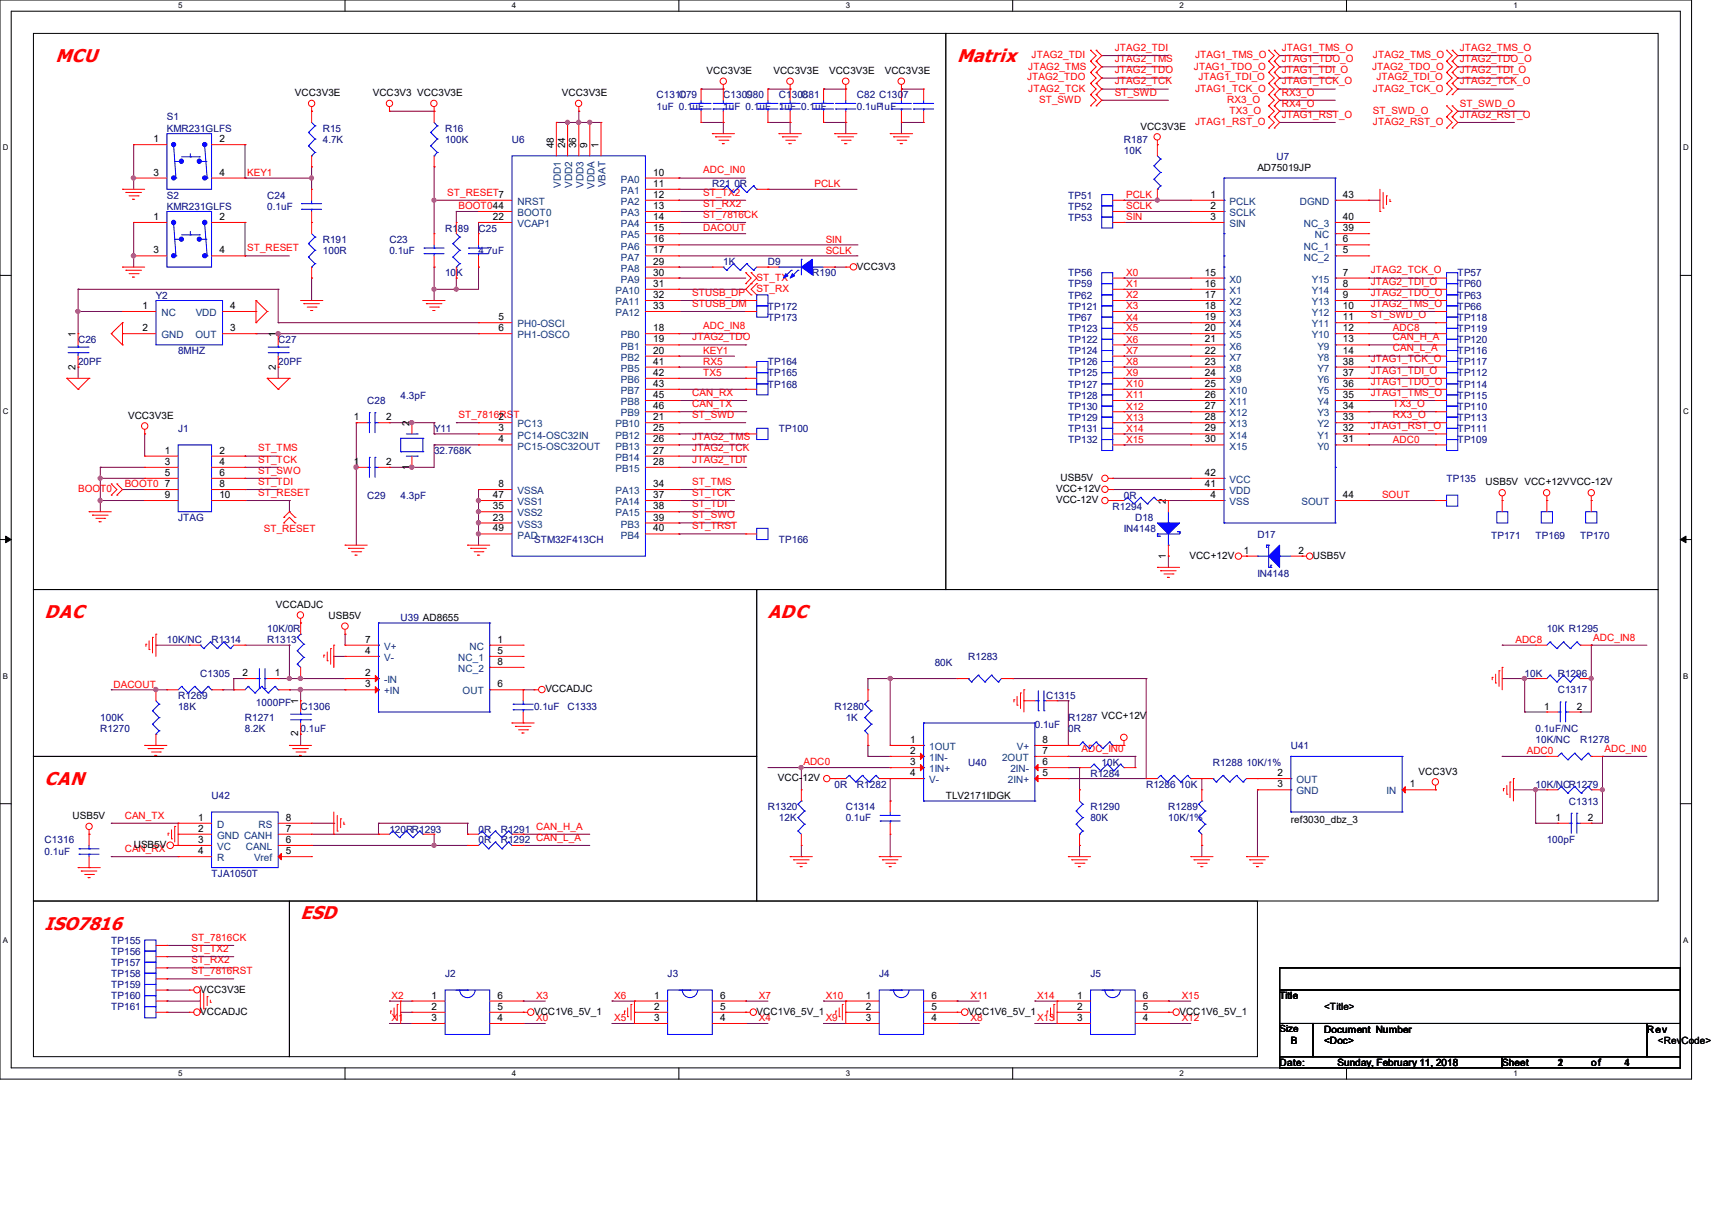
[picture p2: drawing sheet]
<svg xmlns="http://www.w3.org/2000/svg" width="297mm" height="210mm" viewBox="0 0 297 210" stroke-linecap="round" stroke-linejoin="round" font-family="sans-serif">
<defs><g id="words">
<g font-size="3.2" fill="#f00">
<text x="9.7" y="10.8">MCU</text>
<text x="166" y="10.8">Matrix</text>
<text x="7.7" y="107.3">DAC</text>
<text x="133.2" y="107.3">ADC</text>
<text x="7.7" y="136.3">CAN</text>
<text x="7.7" y="161.3">ISO7816</text>
<text x="52.2" y="159.4">ESD</text>
</g>
<g font-size="1.7" fill="#f00">
<text x="179" y="10.1">JTAG2_TDI</text>
<text x="193.4" y="10.8">JTAG2_TMS</text>
<text x="193.4" y="8.8">JTAG2_TDI</text>
<text x="207.3" y="10.1">JTAG1_TMS_O</text>
<text x="222.4" y="8.8">JTAG1_TMS_O</text>
<text x="222.4" y="10.8">JTAG1_TDO_O</text>
<text x="238.2" y="10.1">JTAG2_TMS_O</text>
<text x="253.3" y="8.8">JTAG2_TMS_O</text>
<text x="253.3" y="10.8">JTAG2_TDO_O</text>
<text x="178.2" y="14">JTAG2_TDO</text>
<text x="178.4" y="12.1">JTAG2_TMS</text>
<text x="178.4" y="15.9">JTAG2_TCK</text>
<text x="180.3" y="17.8">ST_SWD</text>
<text x="193.4" y="12.7">JTAG2_TDO</text>
<text x="193.4" y="14.6">JTAG2_TCK</text>
<text x="193.4" y="16.6">ST_SWD</text>
<text x="207.1" y="12.1">JTAG1_TDO_O</text>
<text x="207.3" y="15.9">JTAG1_TCK_O</text>
<text x="207.9" y="14">JTAG1_TDI_O</text>
<text x="212.9" y="17.8">RX3_O</text>
<text x="222.4" y="12.7">JTAG1_TDI_O</text>
<text x="222.4" y="14.6">JTAG1_TCK_O</text>
<text x="222.4" y="16.6">RX3_O</text>
<text x="238" y="12.1">JTAG2_TDO_O</text>
<text x="238.2" y="15.9">JTAG2_TCK_O</text>
<text x="238.8" y="14">JTAG2_TDI_O</text>
<text x="253.3" y="12.7">JTAG2_TDI_O</text>
<text x="253.3" y="14.6">JTAG2_TCK_O</text>
<text x="207.3" y="21.7">JTAG1_RST_O</text>
<text x="213.3" y="19.8">TX3_O</text>
<text x="222.4" y="18.5">RX4_O</text>
<text x="222.4" y="20.4">JTAG1_RST_O</text>
<text x="238.2" y="21.7">JTAG2_RST_O</text>
<text x="238.2" y="19.8">ST_SWD_O</text>
<text x="253.3" y="20.4">JTAG2_RST_O</text>
<text x="253.3" y="18.5">ST_SWD_O</text>
<text x="42.9" y="30.5">KEY1</text>
<text x="77.6" y="34">ST_RESET7</text>
<text x="122" y="34">ST_TX2</text>
<text x="122" y="35.9">ST_RX2</text>
<text x="122" y="30.1">ADC_IN0</text>
<text x="141.3" y="32.5">PCLK</text>
<text x="195.4" y="34.4">PCLK</text>
<text x="79.5" y="36.3">BOOT044</text>
<text x="122" y="40.2">DACOUT</text>
<text x="122" y="37.8">ST_7816CK</text>
<text x="195.4" y="38.2">SIN</text>
<text x="195.4" y="36.3">SCLK</text>
<text x="42.9" y="43.6">ST_RESET</text>
<text x="143.2" y="42.1">SIN</text>
<text x="143.2" y="44">SCLK</text>
<text x="195.4" y="47.9">X0</text>
<text x="237.8" y="47.5">JTAG2_TCK_O</text>
<text x="120.1" y="51.3">STUSB_DP</text>
<text x="120.1" y="53.3">STUSB_DM</text>
<text x="131.3" y="48.7">ST_TX</text>
<text x="131.3" y="50.7">ST_RX</text>
<text x="195.4" y="49.8">X1</text>
<text x="195.4" y="51.8">X2</text>
<text x="195.4" y="53.7">X3</text>
<text x="237.8" y="53.3">JTAG2_TMS_O</text>
<text x="237.8" y="51.3">JTAG2_TDO_O</text>
<text x="237.8" y="49.4">JTAG2_TDI_O</text>
<text x="120.1" y="59.1">JTAG2_TDO</text>
<text x="122" y="57.1">ADC_IN8</text>
<text x="195.4" y="59.5">X6</text>
<text x="195.4" y="55.6">X4</text>
<text x="195.4" y="57.5">X5</text>
<text x="237.8" y="55.2">ST_SWD_O</text>
<text x="241.7" y="57.5">ADC8</text>
<text x="241.7" y="59.1">CAN_H_A</text>
<text x="122" y="63.3">RX5</text>
<text x="122" y="65.3">TX5</text>
<text x="122" y="61.4">KEY1</text>
<text x="195.4" y="61.4">X7</text>
<text x="195.4" y="63.3">X8</text>
<text x="195.4" y="65.3">X9</text>
<text x="237.8" y="64.9">JTAG1_TDI_O</text>
<text x="237.8" y="62.9">JTAG1_TCK_O</text>
<text x="241.7" y="61">CAN_L_A</text>
<text x="120.1" y="68.7">CAN_RX</text>
<text x="120.1" y="70.7">CAN_TX</text>
<text x="195.4" y="69.1">X11</text>
<text x="195.4" y="67.2">X10</text>
<text x="195.4" y="71.1">X12</text>
<text x="237.8" y="68.7">JTAG1_TMS_O</text>
<text x="237.8" y="66.8">JTAG1_TDO_O</text>
<text x="241.7" y="70.7">TX3_O</text>
<text x="79.5" y="72.6">ST_7816RST</text>
<text x="120.1" y="76.4">JTAG2_TMS</text>
<text x="120.1" y="72.6">ST_SWD</text>
<text x="195.4" y="76.8">X15</text>
<text x="195.4" y="74.9">X14</text>
<text x="195.4" y="73">X13</text>
<text x="237.8" y="74.5">JTAG1_RST_O</text>
<text x="241.7" y="76.8">ADC0</text>
<text x="241.7" y="72.6">RX3_O</text>
<text x="44.8" y="82.2">ST_SWO</text>
<text x="44.8" y="78.4">ST_TMS</text>
<text x="44.8" y="80.3">ST_TCK</text>
<text x="120.1" y="78.4">JTAG2_TCK</text>
<text x="120.1" y="80.3">JTAG2_TDI</text>
<text x="13.5" y="85.4">BOOT0</text>
<text x="21.6" y="84.6">BOOT0</text>
<text x="44.8" y="86.1">ST_RESET</text>
<text x="44.8" y="84.2">ST_TDI</text>
<text x="120.1" y="90">ST_SWO</text>
<text x="120.1" y="88">ST_TDI</text>
<text x="120.1" y="84.2">ST_TMS</text>
<text x="120.1" y="86.1">ST_TCK</text>
<text x="239.8" y="86.5">SOUT</text>
<text x="45.8" y="92.4">ST_RESET</text>
<text x="120.1" y="91.9">ST_TRST</text>
<text x="262.9" y="111.6">ADC8</text>
<text x="276.4" y="111.2">ADC_IN8</text>
<text x="19.7" y="119.3">DACOUT</text>
<text x="187.6" y="130.5">ADC_IN0</text>
<text x="264.9" y="130.9">ADC0</text>
<text x="278.4" y="130.5">ADC_IN0</text>
<text x="139.4" y="132.8">ADC0</text>
<text x="21.6" y="142.1">CAN_TX</text>
<text x="93" y="144">CAN_H_A</text>
<text x="21.6" y="147.9">CAN_RX</text>
<text x="93" y="145.9">CAN_L_A</text>
<text x="33.2" y="163.3">ST_7816CK</text>
<text x="33.2" y="167.2">ST_RX2</text>
<text x="33.2" y="165.2">ST_TX2</text>
<text x="33.2" y="169.1">ST_7816RST</text>
<text x="67.9" y="173.4">X2</text>
<text x="93" y="173.4">X3</text>
<text x="106.5" y="173.4">X6</text>
<text x="131.6" y="173.4">X7</text>
<text x="143.2" y="173.4">X10</text>
<text x="168.3" y="173.4">X11</text>
<text x="179.9" y="173.4">X14</text>
<text x="205" y="173.4">X15</text>
<text x="67.9" y="177.2">X1</text>
<text x="93" y="177.2">X0</text>
<text x="106.5" y="177.2">X5</text>
<text x="131.6" y="177.2">X4</text>
<text x="143.2" y="177.2">X9</text>
<text x="168.3" y="177.2">X8</text>
<text x="179.9" y="177.2">X13</text>
<text x="205" y="177.2">X12</text>
</g>
<g font-size="1.7">
<text x="51.2" y="16.7">VCC3V3E</text>
<text x="64.7" y="16.7">VCC3V3 VCC3V3E</text>
<text x="97.5" y="16.7">VCC3V3E</text>
<text x="122.6" y="12.8">VCC3V3E</text>
<text x="134.2" y="12.8">VCC3V3E</text>
<text x="143.8" y="12.8">VCC3V3E</text>
<text x="153.5" y="12.8">VCC3V3E</text>
<text x="197.8" y="22.5">VCC3V3E</text>
<text x="26.6" y="24.7">1</text>
<text x="38.1" y="24.7">2</text>
<text x="96.1" y="25.7" transform="rotate(-90 96.1 25.7)">48</text>
<text x="98" y="25.7" transform="rotate(-90 98 25.7)">24</text>
<text x="100" y="25.7" transform="rotate(-90 100 25.7)">36</text>
<text x="101.9" y="25.7" transform="rotate(-90 101.9 25.7)">9</text>
<text x="103.8" y="25.7" transform="rotate(-90 103.8 25.7)">1</text>
<text x="218.1" y="29.6">AD75019JP</text>
<text x="26.6" y="30.5">3</text>
<text x="38.1" y="30.5">4</text>
<text x="113.3" y="30.5">10</text>
<text x="113.3" y="32.4">11</text>
<text x="113.3" y="34.3">12</text>
<text x="210" y="34.3">1</text>
<text x="233" y="34.3">43</text>
<text x="26.6" y="38.2">1</text>
<text x="38.1" y="38.2">2</text>
<text x="85.5" y="38.2">22</text>
<text x="113.3" y="36.3">13</text>
<text x="113.3" y="38.2">14</text>
<text x="113.3" y="40.1">15</text>
<text x="210" y="36.3">2</text>
<text x="210" y="38.2">3</text>
<text x="233" y="40.1">39</text>
<text x="233" y="38.2">40</text>
<text x="26.6" y="44">3</text>
<text x="38.1" y="44">4</text>
<text x="113.3" y="42.1">16</text>
<text x="113.3" y="44">17</text>
<text x="113.3" y="45.9">29</text>
<text x="113.3" y="47.8">30</text>
<text x="148.7" y="46.8">VCC3V3</text>
<text x="209" y="47.8">15</text>
<text x="233" y="44">5</text>
<text x="233" y="42.1">6</text>
<text x="233" y="47.8">7</text>
<text x="24.7" y="53.6">1</text>
<text x="40" y="53.6">4</text>
<text x="113.3" y="49.8">31</text>
<text x="113.3" y="51.7">32</text>
<text x="113.3" y="53.6">33</text>
<text x="209" y="49.8">16</text>
<text x="209" y="51.7">17</text>
<text x="209" y="53.6">18</text>
<text x="233" y="49.8">8</text>
<text x="233" y="51.7">9</text>
<text x="233" y="53.6">10</text>
<text x="13.1" y="58.5" transform="rotate(-90 13.1 58.5)">1</text>
<text x="24.7" y="57.5">2</text>
<text x="40" y="57.5">3</text>
<text x="47.8" y="58.5" transform="rotate(-90 47.8 58.5)">1</text>
<text x="86.5" y="55.6">5</text>
<text x="86.5" y="57.5">6</text>
<text x="113.3" y="57.5">18</text>
<text x="113.3" y="59.4">19</text>
<text x="209" y="55.6">19</text>
<text x="209" y="57.5">20</text>
<text x="209" y="59.4">21</text>
<text x="233" y="55.6">11</text>
<text x="233" y="57.5">12</text>
<text x="233" y="59.4">13</text>
<text x="13.1" y="64.1" transform="rotate(-90 13.1 64.1)">2</text>
<text x="47.8" y="64.1" transform="rotate(-90 47.8 64.1)">2</text>
<text x="113.3" y="61.4">20</text>
<text x="113.3" y="63.3">41</text>
<text x="113.3" y="65.2">42</text>
<text x="209" y="61.4">22</text>
<text x="209" y="63.3">23</text>
<text x="209" y="65.2">24</text>
<text x="233" y="61.4">14</text>
<text x="233" y="65.2">37</text>
<text x="233" y="63.3">38</text>
<text x="113.3" y="67.1">43</text>
<text x="113.3" y="69.1">45</text>
<text x="113.3" y="71">46</text>
<text x="209" y="67.1">25</text>
<text x="209" y="69.1">26</text>
<text x="209" y="71">27</text>
<text x="233" y="71">34</text>
<text x="233" y="69.1">35</text>
<text x="233" y="67.1">36</text>
<text x="22.2" y="72.6">VCC3V3E</text>
<text x="61.4" y="72.9">1</text>
<text x="67" y="72.9">2</text>
<text x="71" y="74" transform="rotate(-90 71 74)">2</text>
<text x="86.5" y="72.9">2</text>
<text x="86.5" y="74.9">3</text>
<text x="86.5" y="76.8">4</text>
<text x="113.3" y="72.9">21</text>
<text x="113.3" y="74.9">25</text>
<text x="113.3" y="76.8">26</text>
<text x="209" y="72.9">28</text>
<text x="209" y="74.9">29</text>
<text x="209" y="76.8">30</text>
<text x="233" y="76.8">31</text>
<text x="233" y="74.9">32</text>
<text x="233" y="72.9">33</text>
<text x="28.6" y="78.7">1</text>
<text x="28.6" y="80.7">3</text>
<text x="28.6" y="82.6">5</text>
<text x="38.1" y="78.7">2</text>
<text x="38.1" y="80.7">4</text>
<text x="38.1" y="82.6">6</text>
<text x="61.4" y="80.7">1</text>
<text x="67" y="80.7">2</text>
<text x="71" y="81.5" transform="rotate(-90 71 81.5)">1</text>
<text x="113.3" y="78.7">27</text>
<text x="113.3" y="80.7">28</text>
<text x="184" y="83.5">USB5V</text>
<text x="209" y="82.6">42</text>
<text x="28.6" y="84.5">7</text>
<text x="28.6" y="86.4">9</text>
<text x="38.1" y="84.5">8</text>
<text x="38.1" y="86.4">10</text>
<text x="85.5" y="88.4">35</text>
<text x="85.5" y="86.4">47</text>
<text x="86.5" y="84.5">8</text>
<text x="113.3" y="84.5">34</text>
<text x="113.3" y="86.4">37</text>
<text x="113.3" y="88.4">38</text>
<text x="183.2" y="85.4">VCC+12V</text>
<text x="183.2" y="87.3">VCC-12V</text>
<text x="202.3" y="87.5" transform="rotate(-90 202.3 87.5)">2</text>
<text x="209" y="84.5">41</text>
<text x="210" y="86.4">4</text>
<text x="233" y="86.4">44</text>
<text x="257.7" y="84.2">USB5V VCC+12VVCC-12V</text>
<text x="85.5" y="90.3">23</text>
<text x="85.5" y="92.2">49</text>
<text x="113.3" y="90.3">39</text>
<text x="113.3" y="92.2">40</text>
<text x="202.3" y="96.9" transform="rotate(-90 202.3 96.9)">1</text>
<text x="206.4" y="97">VCC+12V</text>
<text x="215.8" y="96.1">1</text>
<text x="225.3" y="96.1">2</text>
<text x="227.8" y="97">USB5V</text>
<text x="47.9" y="105.5">VCCADJC</text>
<text x="57" y="107.4">USB5V</text>
<text x="63.3" y="113.5">4</text>
<text x="63.3" y="111.5">7</text>
<text x="86.3" y="111.5">1</text>
<text x="86.3" y="113.5">5</text>
<text x="42.1" y="117.3">2</text>
<text x="47.7" y="117.3">1</text>
<text x="63.3" y="117.3">2</text>
<text x="63.3" y="119.3">3</text>
<text x="86.3" y="119.3">6</text>
<text x="86.3" y="115.4">8</text>
<text x="51.7" y="122.2" transform="rotate(-90 51.7 122.2)">1</text>
<text x="94.6" y="120.1">VCCADJC</text>
<text x="267.9" y="123.1">1</text>
<text x="273.5" y="123.1">2</text>
<text x="51.7" y="127.8" transform="rotate(-90 51.7 127.8)">2</text>
<text x="157.9" y="128.9">1</text>
<text x="157.9" y="130.9">2</text>
<text x="180.9" y="130.9">7</text>
<text x="180.9" y="128.9">8</text>
<text x="134.9" y="135.6">VCC-12V</text>
<text x="157.9" y="132.8">3</text>
<text x="157.9" y="134.7">4</text>
<text x="180.9" y="134.7">5</text>
<text x="180.9" y="132.8">6</text>
<text x="221.6" y="134.7">2</text>
<text x="221.6" y="136.7">3</text>
<text x="244.6" y="136.7">1</text>
<text x="246.1" y="134.4">VCC3V3</text>
<text x="12.6" y="142.2">USB5V</text>
<text x="34.4" y="142.5">1</text>
<text x="49.6" y="142.5">8</text>
<text x="164.1" y="138.7">TLV2171IDGK</text>
<text x="223.9" y="142.7">ref3030_dbz_3</text>
<text x="269.8" y="142.5">1</text>
<text x="275.5" y="142.5">2</text>
<text x="23.2" y="147.2">USB5V</text>
<text x="34.4" y="148.3">4</text>
<text x="34.4" y="144.4">2</text>
<text x="34.4" y="146.3">3</text>
<text x="49.6" y="148.3">5</text>
<text x="49.6" y="144.4">7</text>
<text x="49.6" y="146.3">6</text>
<text x="34.8" y="172.3">VCC3V3E</text>
<text x="74.9" y="173.3">1</text>
<text x="86.3" y="173.3">6</text>
<text x="113.5" y="173.3">1</text>
<text x="124.9" y="173.3">6</text>
<text x="150.2" y="173.3">1</text>
<text x="161.6" y="173.3">6</text>
<text x="186.8" y="173.3">1</text>
<text x="198.3" y="173.3">6</text>
<text x="222" y="173.4">Title</text>
<text x="34.8" y="176.1">VCCADJC</text>
<text x="74.9" y="175.3">2</text>
<text x="74.9" y="177.2">3</text>
<text x="86.3" y="177.2">4</text>
<text x="86.3" y="175.3">5</text>
<text x="92.7" y="176.1">VCC1V6_5V_1</text>
<text x="113.5" y="175.3">2</text>
<text x="113.5" y="177.2">3</text>
<text x="124.9" y="177.2">4</text>
<text x="124.9" y="175.3">5</text>
<text x="131.3" y="176.1">VCC1V6_5V_1</text>
<text x="150.2" y="175.3">2</text>
<text x="150.2" y="177.2">3</text>
<text x="161.6" y="177.2">4</text>
<text x="161.6" y="175.3">5</text>
<text x="168" y="176.1">VCC1V6_5V_1</text>
<text x="186.8" y="175.3">2</text>
<text x="186.8" y="177.2">3</text>
<text x="198.3" y="177.2">4</text>
<text x="198.3" y="175.3">5</text>
<text x="204.6" y="176.1">VCC1V6_5V_1</text>
<text x="222" y="179.2">Size</text>
<text x="229.7" y="175.3">&lt;Title&gt;</text>
<text x="229.7" y="179.2">Document Number</text>
<text x="285.7" y="179.2">Rev</text>
<text x="222" y="185">Date:</text>
<text x="223.9" y="181.1">B</text>
<text x="229.7" y="181.1">&lt;Doc&gt;</text>
<text x="232.1" y="185">Sunday, February 11, 2018</text>
<text x="260.6" y="185">Sheet</text>
<text x="270.2" y="185">1</text>
<text x="270.2" y="185">2</text>
<text x="276.1" y="185">of</text>
<text x="281.8" y="185">1</text>
<text x="281.8" y="185">4</text>
<text x="287.6" y="181.1">&lt;RevCode&gt;</text>
</g>
<g font-size="1.7" fill="#000080">
<text x="113.9" y="17.1">C1310</text>
<text x="117.8" y="17.1">C79</text>
<text x="125.5" y="17.1">C1309</text>
<text x="129.4" y="17.1">C80</text>
<text x="135.1" y="17.1">C1308</text>
<text x="139" y="17.1">C81</text>
<text x="148.7" y="17.1">C82 C1307</text>
<text x="29" y="20.9">S1</text>
<text x="29" y="22.9">KMR231GLFS</text>
<text x="56" y="22.9">R15</text>
<text x="77.2" y="22.9">R16</text>
<text x="113.9" y="19">1uF 0.1uF</text>
<text x="125.5" y="19">1uF 0.1uF</text>
<text x="135.1" y="19">1uF 0.1uF</text>
<text x="148.7" y="19">0.1uF1uF</text>
<text x="56" y="24.8">4.7K</text>
<text x="77.2" y="24.8">100K</text>
<text x="88.8" y="24.8">U6</text>
<text x="195" y="24.8">R187</text>
<text x="195" y="26.7">10K</text>
<text x="221.4" y="27.7">U7</text>
<text x="29" y="34.5">S2</text>
<text x="46.4" y="34.5">C24</text>
<text x="123.6" y="32.5">R21</text>
<text x="127.4" y="32.5">0R</text>
<text x="185.3" y="34.5">TP51</text>
<text x="29" y="36.4">KMR231GLFS</text>
<text x="46.4" y="36.4">0.1uF</text>
<text x="77.2" y="40.2">R189</text>
<text x="83" y="40.2">C25</text>
<text x="185.3" y="36.4">TP52</text>
<text x="185.3" y="38.3">TP53</text>
<text x="56" y="42.2">R191</text>
<text x="56" y="44.1">100R</text>
<text x="67.6" y="42.2">C23</text>
<text x="67.6" y="44.1">0.1uF</text>
<text x="77.2" y="48">10K</text>
<text x="83" y="44.1">4.7uF</text>
<text x="125.5" y="46">1K</text>
<text x="133.2" y="46">D9</text>
<text x="140.9" y="48">R190</text>
<text x="185.3" y="48">TP56</text>
<text x="252.9" y="48">TP57</text>
<text x="27" y="51.8">Y2</text>
<text x="133.2" y="53.8">TP172</text>
<text x="185.3" y="49.9">TP59</text>
<text x="185.3" y="53.8">TP121</text>
<text x="185.3" y="51.8">TP62</text>
<text x="252.9" y="51.8">TP63</text>
<text x="252.9" y="49.9">TP60</text>
<text x="252.9" y="53.8">TP66</text>
<text x="13.5" y="59.5">C26</text>
<text x="48.3" y="59.5">C27</text>
<text x="133.2" y="55.7">TP173</text>
<text x="185.3" y="59.5">TP122</text>
<text x="185.3" y="57.6">TP123</text>
<text x="185.3" y="55.7">TP67</text>
<text x="252.9" y="57.6">TP119</text>
<text x="252.9" y="55.7">TP118</text>
<text x="252.9" y="59.5">TP120</text>
<text x="13.5" y="63.4">20PF</text>
<text x="30.9" y="61.5">8MHZ</text>
<text x="48.3" y="63.4">20PF</text>
<text x="133.2" y="63.4">TP164</text>
<text x="133.2" y="65.3">TP165</text>
<text x="185.3" y="65.3">TP125</text>
<text x="185.3" y="63.4">TP126</text>
<text x="185.3" y="61.5">TP124</text>
<text x="252.9" y="61.5">TP116</text>
<text x="252.9" y="65.3">TP112</text>
<text x="252.9" y="63.4">TP117</text>
<text x="63.7" y="70.1">C28</text>
<text x="69.5" y="69.2">4.3pF</text>
<text x="133.2" y="67.3">TP168</text>
<text x="185.3" y="71.1">TP130</text>
<text x="185.3" y="67.3">TP127</text>
<text x="185.3" y="69.2">TP128</text>
<text x="252.9" y="67.3">TP114</text>
<text x="252.9" y="69.2">TP115</text>
<text x="252.9" y="71.1">TP110</text>
<text x="30.9" y="75">J1</text>
<text x="75.3" y="75">Y11</text>
<text x="135.1" y="75">TP100</text>
<text x="185.3" y="73.1">TP129</text>
<text x="185.3" y="76.9">TP132</text>
<text x="185.3" y="75">TP131</text>
<text x="252.9" y="73.1">TP113</text>
<text x="252.9" y="75">TP111</text>
<text x="252.9" y="76.9">TP109</text>
<text x="75.3" y="78.8">32.768K</text>
<text x="250.9" y="83.7">TP135</text>
<text x="63.7" y="86.6">C29</text>
<text x="69.5" y="86.6">4.3pF</text>
<text x="193" y="88.5">R1294</text>
<text x="195" y="86.6">0R</text>
<text x="30.9" y="90.4">JTAG</text>
<text x="92.7" y="94.3">STM32F413CH</text>
<text x="135.1" y="94.3">TP166</text>
<text x="195" y="92.4">IN4148</text>
<text x="196.9" y="90.4">D18</text>
<text x="218.1" y="93.3">D17</text>
<text x="258.7" y="93.5">TP171</text>
<text x="266.4" y="93.5">TP169</text>
<text x="274.1" y="93.5">TP170</text>
<text x="218.1" y="100.1">IN4148</text>
<text x="69.5" y="107.8">U39 AD8655</text>
<text x="29" y="111.7">10K/NC</text>
<text x="36.7" y="111.7">R1314</text>
<text x="46.4" y="111.7">R1313</text>
<text x="46.4" y="109.7">10K/0R</text>
<text x="268.3" y="109.7">10K R1295</text>
<text x="34.8" y="117.4">C1305</text>
<text x="162.2" y="115.5">80K</text>
<text x="168" y="114.6">R1283</text>
<text x="264.5" y="117.4">10K</text>
<text x="270.2" y="117.4">R1296</text>
<text x="17.4" y="125.2">100K</text>
<text x="30.9" y="121.3">R1269</text>
<text x="30.9" y="123.2">18K</text>
<text x="42.5" y="125.2">R1271</text>
<text x="44.4" y="122.5">1000PF</text>
<text x="52.2" y="123.2">C1306</text>
<text x="92.7" y="123.2">0.1uF</text>
<text x="98.5" y="123.2">C1333</text>
<text x="144.8" y="123.2">R1280</text>
<text x="146.7" y="125.2">1K</text>
<text x="181.5" y="121.3">C1315</text>
<text x="185.3" y="125.2">R1287 VCC+12V</text>
<text x="270.2" y="120.4">C1317</text>
<text x="17.4" y="127.1">R1270</text>
<text x="42.5" y="127.1">8.2K</text>
<text x="52.2" y="127.1">0.1uF</text>
<text x="179.5" y="126.3">0.1uF</text>
<text x="185.3" y="127.1">0R</text>
<text x="223.9" y="130">U41</text>
<text x="266.4" y="129">10K/NC</text>
<text x="266.4" y="127.1">0.1uF/NC</text>
<text x="274.1" y="129">R1278</text>
<text x="144.8" y="136.7">0R</text>
<text x="148.7" y="136.7">R1282</text>
<text x="168" y="132.9">U40</text>
<text x="189.2" y="134.8">R1284</text>
<text x="191.1" y="132.9">10K</text>
<text x="198.8" y="136.7">R1286</text>
<text x="204.6" y="136.7">10K</text>
<text x="210.4" y="132.9">R1288</text>
<text x="216.2" y="132.9">10K/1%</text>
<text x="266.4" y="136.7">10K/NCR1279</text>
<text x="36.7" y="138.7">U42</text>
<text x="133.2" y="140.6">R1320</text>
<text x="135.1" y="142.5">12K</text>
<text x="146.7" y="140.6">C1314</text>
<text x="146.7" y="142.5">0.1uF</text>
<text x="189.2" y="140.6">R1290</text>
<text x="189.2" y="142.5">80K</text>
<text x="202.7" y="140.6">R1289</text>
<text x="202.7" y="142.5">10K/1%</text>
<text x="272.2" y="139.7">C1313</text>
<text x="7.7" y="146.4">C1316</text>
<text x="7.7" y="148.3">0.1uF</text>
<text x="67.6" y="144.5">120RR1293</text>
<text x="83" y="144.5">0R</text>
<text x="83" y="146.4">0R</text>
<text x="86.9" y="144.5">R1291</text>
<text x="86.9" y="146.4">R1292</text>
<text x="268.3" y="146.4">100pF</text>
<text x="36.7" y="152.2">TJA1050T</text>
<text x="19.3" y="165.7">TP156</text>
<text x="19.3" y="167.6">TP157</text>
<text x="19.3" y="163.8">TP155</text>
<text x="19.3" y="173.4">TP160</text>
<text x="19.3" y="169.6">TP158</text>
<text x="19.3" y="171.5">TP159</text>
<text x="77.2" y="169.6">J2</text>
<text x="115.8" y="169.6">J3</text>
<text x="152.5" y="169.6">J4</text>
<text x="189.2" y="169.6">J5</text>
<text x="19.3" y="175.3">TP161</text>
</g>
<g font-size="1.7" fill="#004080">
<text x="89.8" y="35.6">NRST</text>
<text x="97.3" y="32.6" transform="rotate(-90 97.3 32.6)">VDD1</text>
<text x="99.3" y="32.6" transform="rotate(-90 99.3 32.6)">VDD2</text>
<text x="101.2" y="32.6" transform="rotate(-90 101.2 32.6)">VDD3</text>
<text x="103.1" y="32.8" transform="rotate(-90 103.1 32.8)">VDDA</text>
<text x="105.1" y="32.5" transform="rotate(-90 105.1 32.5)">VBAT</text>
<text x="107.7" y="31.7">PA0</text>
<text x="107.7" y="33.7">PA1</text>
<text x="107.7" y="35.6">PA2</text>
<text x="213.3" y="35.6">PCLK</text>
<text x="225.5" y="35.6">DGND</text>
<text x="89.8" y="39.4">VCAP1</text>
<text x="89.8" y="37.5">BOOT0</text>
<text x="107.7" y="37.5">PA3</text>
<text x="107.7" y="39.4">PA4</text>
<text x="107.7" y="41.4">PA5</text>
<text x="213.3" y="37.5">SCLK</text>
<text x="213.3" y="39.4">SIN</text>
<text x="226.2" y="39.4">NC_3</text>
<text x="228.1" y="41.4">NC</text>
<text x="107.7" y="43.3">PA6</text>
<text x="107.7" y="45.2">PA7</text>
<text x="107.7" y="47.2">PA8</text>
<text x="226.2" y="45.2">NC_2</text>
<text x="226.2" y="43.3">NC_1</text>
<text x="106.8" y="51">PA10</text>
<text x="106.8" y="53">PA11</text>
<text x="107.7" y="49.1">PA9</text>
<text x="213.3" y="49.1">X0</text>
<text x="213.3" y="51">X1</text>
<text x="213.3" y="53">X2</text>
<text x="227.6" y="49.1">Y15</text>
<text x="227.6" y="51">Y14</text>
<text x="227.6" y="53">Y13</text>
<text x="28" y="58.7">GND</text>
<text x="28" y="54.9">NC</text>
<text x="33.9" y="58.7">OUT</text>
<text x="33.9" y="54.9">VDD</text>
<text x="89.8" y="56.8">PH0-OSCI</text>
<text x="89.8" y="58.7">PH1-OSCO</text>
<text x="106.8" y="54.9">PA12</text>
<text x="107.7" y="58.7">PB0</text>
<text x="213.3" y="54.9">X3</text>
<text x="213.3" y="56.8">X4</text>
<text x="213.3" y="58.7">X5</text>
<text x="227.6" y="54.9">Y12</text>
<text x="227.6" y="56.8">Y11</text>
<text x="227.6" y="58.7">Y10</text>
<text x="107.7" y="60.7">PB1</text>
<text x="107.7" y="62.6">PB2</text>
<text x="107.7" y="64.5">PB5</text>
<text x="213.3" y="60.7">X6</text>
<text x="213.3" y="62.6">X7</text>
<text x="213.3" y="64.5">X8</text>
<text x="228.6" y="60.7">Y9</text>
<text x="228.6" y="62.6">Y8</text>
<text x="228.6" y="64.5">Y7</text>
<text x="107.7" y="66.5">PB6</text>
<text x="107.7" y="68.4">PB7</text>
<text x="107.7" y="70.3">PB8</text>
<text x="213.3" y="66.5">X9</text>
<text x="213.3" y="68.4">X10</text>
<text x="213.3" y="70.3">X11</text>
<text x="228.6" y="70.3">Y4</text>
<text x="228.6" y="68.4">Y5</text>
<text x="228.6" y="66.5">Y6</text>
<text x="89.8" y="74.2">PC13</text>
<text x="89.8" y="76.1">PC14-OSC32IN</text>
<text x="106.8" y="74.2">PB10</text>
<text x="106.8" y="76.1">PB12</text>
<text x="107.7" y="72.3">PB9</text>
<text x="213.3" y="72.3">X12</text>
<text x="213.3" y="74.2">X13</text>
<text x="213.3" y="76.1">X14</text>
<text x="228.6" y="76.1">Y1</text>
<text x="228.6" y="74.2">Y2</text>
<text x="228.6" y="72.3">Y3</text>
<text x="89.8" y="78">PC15-OSC32OUT</text>
<text x="106.8" y="78">PB13</text>
<text x="106.8" y="80">PB14</text>
<text x="106.8" y="81.9">PB15</text>
<text x="213.3" y="78">X15</text>
<text x="213.3" y="83.8">VCC</text>
<text x="228.6" y="78">Y0</text>
<text x="89.8" y="85.8">VSSA</text>
<text x="89.8" y="89.6">VSS2</text>
<text x="89.8" y="87.7">VSS1</text>
<text x="106.8" y="85.8">PA13</text>
<text x="106.8" y="87.7">PA14</text>
<text x="106.8" y="89.6">PA15</text>
<text x="213.3" y="87.7">VSS</text>
<text x="213.3" y="85.8">VDD</text>
<text x="225.8" y="87.7">SOUT</text>
<text x="89.8" y="91.6">VSS3</text>
<text x="89.8" y="93.5">PAD</text>
<text x="107.7" y="91.6">PB3</text>
<text x="107.7" y="93.5">PB4</text>
<text x="66.6" y="112.8">V+</text>
<text x="81.4" y="112.8">NC</text>
<text x="66.6" y="118.6">-IN</text>
<text x="66.6" y="114.7">V-</text>
<text x="79.5" y="114.7">NC_1</text>
<text x="79.5" y="116.6">NC_2</text>
<text x="66.6" y="120.5">+IN</text>
<text x="80.3" y="120.5">OUT</text>
<text x="161.2" y="130.2">1OUT</text>
<text x="176.4" y="130.2">V+</text>
<text x="161.2" y="132.1">1IN-</text>
<text x="161.2" y="134">1IN+</text>
<text x="161.2" y="135.9">V-</text>
<text x="173.8" y="132.1">2OUT</text>
<text x="174.9" y="135.9">2IN+</text>
<text x="175.3" y="134">2IN-</text>
<text x="224.9" y="135.9">OUT</text>
<text x="224.9" y="137.9">GND</text>
<text x="240.6" y="137.9">IN</text>
<text x="37.7" y="143.7">D</text>
<text x="44.9" y="143.7">RS</text>
<text x="37.7" y="149.5">R</text>
<text x="37.7" y="145.6">GND CANH</text>
<text x="37.7" y="147.5">VC</text>
<text x="42.6" y="147.5">CANL</text>
<text x="44.1" y="149.5">Vref</text>
</g>
<g font-size="1.4">
<text x="30.9" y="1.4">5</text>
<text x="88.8" y="1.4">4</text>
<text x="146.7" y="1.4">3</text>
<text x="204.6" y="1.4">2</text>
<text x="262.6" y="1.4">1</text>
<text x=".5" y="26.1">D</text>
<text x="292" y="26.1">D</text>
<text x=".5" y="71.9">C</text>
<text x="292" y="71.9">C</text>
<text x=".5" y="117.8">B</text>
<text x="292" y="117.8">B</text>
<text x=".5" y="163.6">A</text>
<text x="292" y="163.6">A</text>
<text x="30.9" y="186.8">5</text>
<text x="88.8" y="186.8">4</text>
<text x="146.7" y="186.8">3</text>
<text x="204.6" y="186.8">2</text>
<text x="262.6" y="186.8">1</text>
</g>
</g></defs>
<path d="M0 0h293.5v187.3h-293.5zM1.9 1.9h289.6v183.4h-289.6z" fill="none" stroke="#000" stroke-width=".17"/>
<g fill="#fff">
<path d="M30.9 .2h.8v1.5h-.8z"/>
<path d="M30.9 185.5h.8v1.6h-.8z"/>
</g>
<path d="M59.9 0v1.9M59.9 185.3v2" fill="none" stroke="#000" stroke-width=".17"/>
<g fill="#fff">
<path d="M88.8 .2h.8v1.5h-.8z"/>
<path d="M88.8 185.5h.8v1.6h-.8z"/>
</g>
<path d="M117.8 0v1.9M117.8 185.3v2" fill="none" stroke="#000" stroke-width=".17"/>
<g fill="#fff">
<path d="M146.7 .2h.8v1.5h-.8z"/>
<path d="M146.7 185.5h.8v1.6h-.8z"/>
</g>
<path d="M175.7 0v1.9M175.7 185.3v2" fill="none" stroke="#000" stroke-width=".17"/>
<g fill="#fff">
<path d="M204.6 .2h.8v1.5h-.8z"/>
<path d="M204.6 185.5h.8v1.6h-.8z"/>
</g>
<path d="M233.6 0v1.9M233.6 185.3v2" fill="none" stroke="#000" stroke-width=".17"/>
<g fill="#fff">
<path d="M262.6 .2h.7v1.5h-.7z"/>
<path d="M262.6 185.5h.7v1.6h-.7z"/>
<path d="M.5 24.8h1v1.6h-1z"/>
<path d="M292 24.8h1v1.6h-1z"/>
<path d="M.5 70.7h1v1.5h-1z"/>
<path d="M292 70.7h1v1.5h-1z"/>
</g>
<path d="M0 47.8h1.9M291.5 47.8h2" fill="none" stroke="#000" stroke-width=".17"/>
<g fill="#fff">
<path d="M.5 116.5h.9v1.6h-.9z"/>
<path d="M292 116.5h.9v1.6h-.9z"/>
</g>
<path d="M0 93.6h1.9M291.5 93.6h2" fill="none" stroke="#000" stroke-width=".17"/>
<path d="M1 93l.9 .6-.9 .6zM291.5 93.6l1-.6v1.2z" fill="#000" stroke="#000" stroke-width=".17"/>
<g fill="#fff">
<path d="M.5 162.4h.9v1.5h-.9z"/>
<path d="M292 162.4h.9v1.5h-.9z"/>
</g>
<g fill="none" stroke="#000" stroke-width=".17">
<path d="M5.8 5.8h158.3v96.5h-158.3zM164.1 5.8h123.6v96.5h-123.6zM5.8 102.3h125.5v29h-125.5zM131.3 102.3h156.4v54.1h-156.4zM0 139.5h1.9M5.8 131.3h125.5v25.1h-125.5zM291.5 139.5h2M5.8 156.4h44.4v27h-44.4zM50.2 156.4h167.9v27h-167.9zM222 168h69.5v3.8h-69.5zM222 171.8h69.5v5.8h-69.5zM222 177.6h5.8v5.8h-5.8z"/>
<path d="M227.8 177.6h57.9v5.8h-57.9zM285.7 177.6h5.8v5.8h-5.8zM222 183.4h38.6v1.9h-38.6zM260.6 183.4h30.9v1.9h-30.9z"/>
</g>
<g fill="none" stroke="#800040" stroke-width=".17">
<path d="M67.6 19.3h.1M67.6 19.3h7.7M100.4 19.3h.1M100.4 19.3v2M121.6 15.5h.1M121.6 15.5h3.9M133.2 15.5h.1M133.2 15.5h3.9M142.9 15.5h.1M142.9 15.5h3.8M156.4 15.5h.1M156.4 15.5h3.8"/>
<path d="M191.1 11.6h.1M191.1 13.5h.1M191.1 9.7h.1M191.1 15.5h.1M191.1 17.4h.1M191.1 9.7h11.6M191.1 11.6h11.6M191.1 13.5h11.6M191.1 15.5h11.6M191.1 17.4h11.6M222 9.7h.1M222 11.6h.1"/>
<path d="M222 13.5h.1M222 15.5h.1M222 17.4h.1M222 19.3h.1M222 9.7h9.6M222 11.6h9.6M222 13.5h9.6M222 15.5h9.6M222 17.4h9.6M222 19.3h9.6M252.9 9.7h.1M252.9 11.6h.1"/>
<path d="M252.9 13.5h.1M252.9 15.5h.1M252.9 19.3h.1M252.9 9.7h9.7M252.9 11.6h9.7M252.9 13.5h9.7M252.9 15.5h9.7M252.9 19.3h11.6M23.2 38.6h.1M23.2 30.9h.1M23.2 25.1h.1M23.2 25.1v7.8"/>
<path d="M23.2 38.6v7.8M42.5 38.6h.1M42.5 25.1h.1M42.5 30.9h.1M42.5 25.1v5.8M42.5 38.6v5.8M42.5 30.9h11.6M54.1 29h.1M54.1 30.9h.1M54.1 29v3.9M75.3 29h.1M75.3 34.8h.1"/>
<path d="M75.3 34.8h7.7M75.3 29v11.6M79.2 36.7h.1M79.2 36.7h3.8M79.2 36.7v1.9M83 38.6h.1M83 38.6v2M96.5 21.3h.1M96.5 21.3h7.8M98.5 21.3h.1M100.4 21.3h.1M102.3 21.3h.1"/>
<path d="M117.8 34.8h.1M117.8 36.7h.1M117.8 32.9h.1M117.8 38.6h.1M117.8 30.9h.1M117.8 38.6h11.6M117.8 34.8h11.6M117.8 36.7h11.6M117.8 30.9h11.6M117.8 32.9h5.8M121.6 21.3h.1M121.6 21.3h3.9"/>
<path d="M125.5 21.3h.1M125.5 21.3v1.9M133.2 32.9h.1M133.2 21.3h.1M133.2 21.3h3.9M133.2 32.9h15.5M137.1 21.3h.1M137.1 21.3v1.9M142.9 21.3h.1M142.9 21.3h3.8M146.7 21.3h.1M146.7 21.3v1.9"/>
<path d="M156.4 21.3h.1M156.4 21.3h3.8M156.4 21.3v1.9M195 38.6h.1M195 36.7h.1M195 34.8h.1M195 38.6h11.6M195 34.8h11.6M195 36.7h11.6M200.8 34.8h.1M222 21.3h.1M222 21.3h9.6"/>
<path d="M237.4 34.8h.1M237.4 34.8h2M252.9 21.3h9.7M262.6 21.3h.1M13.5 54.1h.1M13.5 50.2h.1M13.5 54.1h7.8M13.5 50.2v7.7M13.5 50.2h34.8M23.2 44.4h.1M42.5 44.4h.1M42.5 44.4h7.7"/>
<path d="M44.4 57.9h.1M44.4 57.9h38.6M48.3 57.9h.1M48.3 50.2h.1M48.3 56h.1M48.3 50.2v5.8M48.3 56h34.7M54.1 48.3h.1M54.1 48.3v3.9M75.3 46.4h.1M75.3 50.2h.1M75.3 46.4v5.8"/>
<path d="M79.2 48.3h.1M79.2 50.2h.1M79.2 48.3v1.9M83 46.4h.1M83 46.4v3.8h-7.7M117.8 40.6h.1M117.8 52.2h.1M117.8 54.1h.1M117.8 46.4h.1M117.8 48.3h.1M117.8 50.2h.1M117.8 57.9h.1"/>
<path d="M117.8 54.1h11.6M117.8 57.9h11.6M117.8 50.2h11.6M117.8 40.6h11.6M117.8 42.5h30.9M117.8 44.4h30.9M117.8 59.9h11.6M117.8 52.2h11.6M117.8 48.3h11.6M117.8 46.4h5.8M129.4 59.9h.1M144.8 46.4h.1"/>
<path d="M144.8 46.4h1.9M148.7 42.5h.1M148.7 44.4h.1M195 59.9h.1M195 48.3h.1M195 50.2h.1M195 52.2h.1M195 54.1h.1M195 56h.1M195 57.9h.1M195 54.1h11.6M195 57.9h11.6"/>
<path d="M195 50.2h11.6M195 56h11.6M195 59.9h11.6M195 52.2h11.6M195 48.3h11.6M237.4 54.1h.1M237.4 52.2h.1M237.4 50.2h.1M237.4 48.3h.1M237.4 59.9h.1M237.4 54.1h11.6M237.4 57.9h11.6"/>
<path d="M237.4 50.2h11.6M237.4 56h11.6M237.4 59.9h11.6M237.4 52.2h11.6M237.4 48.3h11.6M249 56h.1M249 57.9h.1M13.5 63.7h.1M13.5 63.7v2M25.1 75.3h.1M25.1 75.3v3.9M42.5 79.2h.1"/>
<path d="M42.5 79.2h5.8M48.3 63.7h.1M48.3 63.7v2M61.8 73.4h.1M61.8 73.4v21.2M67.6 73.4h.1M67.6 73.4h7.7M71.5 73.4h.1M75.3 75.3h.1M75.3 73.4h.1M75.3 77.2h.1M75.3 73.4v1.9"/>
<path d="M75.3 77.2v3.9h-7.7M75.3 77.2h7.7M75.3 75.3h7.7M79.2 73.4h.1M79.2 73.4h3.8M117.8 63.7h.1M117.8 61.8h.1M117.8 77.2h.1M117.8 75.3h.1M117.8 73.4h.1M117.8 65.7h11.6M117.8 63.7h11.6"/>
<path d="M117.8 61.8h9.6M117.8 69.5h11.6M117.8 67.6h11.6M117.8 71.5h11.6M117.8 77.2h11.6M117.8 75.3h11.6M117.8 73.4h11.6M117.8 79.2h11.6M129.4 69.5h.1M129.4 71.5h.1M129.4 65.7h.1M129.4 79.2h.1"/>
<path d="M129.4 67.6h.1M195 61.8h.1M195 63.7h.1M195 69.5h.1M195 67.6h.1M195 65.7h.1M195 71.5h.1M195 77.2h.1M195 75.3h.1M195 73.4h.1M195 65.7h11.6M195 63.7h11.6"/>
<path d="M195 61.8h11.6M195 69.5h11.6M195 67.6h11.6M195 71.5h11.6M195 77.2h11.6M195 75.3h11.6M195 73.4h11.6M237.4 65.7h.1M237.4 63.7h.1M237.4 69.5h.1M237.4 67.6h.1M237.4 77.2h.1"/>
<path d="M237.4 61.8h.1M237.4 71.5h.1M237.4 73.4h.1M237.4 75.3h.1M237.4 65.7h11.6M237.4 63.7h11.6M237.4 61.8h11.6M237.4 69.5h11.6M237.4 67.6h11.6M237.4 71.5h11.6M237.4 77.2h11.6M237.4 75.3h11.6"/>
<path d="M237.4 73.4h11.6M17.4 81.1h.1M17.4 86.9h.1M17.4 83h.1M17.4 86.9h7.7M17.4 83h7.7M17.4 81.1h7.7M17.4 81.1v7.7M21.3 85h.1M21.3 85h3.8M42.5 83h.1M42.5 85h.1"/>
<path d="M42.5 81.1h.1M42.5 85h5.8M42.5 86.9h7.7M42.5 83h5.8M42.5 81.1h5.8M50.2 86.9h.1M50.2 88.8h.1M50.2 86.9v1.9M61.8 81.1h.1M67.6 81.1h.1M71.5 81.1h.1M83 85h.1"/>
<path d="M83 86.9h.1M83 88.8h.1M83 90.8h.1M83 92.7h.1M83 85v9.6M117.8 90.8h.1M117.8 92.7h.1M117.8 88.8h.1M117.8 85h.1M117.8 86.9h.1M117.8 90.8h9.6M117.8 92.7h11.6"/>
<path d="M117.8 88.8h9.6M117.8 85h9.6M117.8 86.9h9.6M117.8 81.1h11.6M129.4 81.1h.1M193 83h.1M193 85h.1M193 85h13.6M193 83h13.6M202.7 86.9h.1M202.7 96.5h.1M202.7 86.9h3.9"/>
<path d="M202.7 96.5v2M237.4 86.9h11.6M249 86.9h.1M19.3 119.7h.1M19.3 119.7h9.7M27.1 119.7h.1M27.1 112h.1M27.1 112h5.8M38.6 119.7h.1M38.6 119.7h2M40.6 117.8h.1M40.6 119.7h.1"/>
<path d="M40.6 117.8h1.9M40.6 117.8v1.9M42.5 112h7.7M48.3 117.8h11.6M50.2 119.7h.1M50.2 117.8h.1M50.2 112h.1M50.2 119.7h9.7M50.2 112v5.8M52.2 119.7h.1M52.2 117.8h.1M52.2 119.7v1.9"/>
<path d="M57.9 113.9h.1M57.9 113.9v1.9M57.9 113.9h2M59.9 119.7h.1M59.9 110.1h.1M59.9 117.8h.1M59.9 110.1v1.9M90.8 119.7h.1M90.8 119.7h1.9M150.6 117.8h.1M150.6 117.8h15.4M150.6 117.8v1.9"/>
<path d="M154.4 117.8h.1M154.4 117.8v11.6M175.7 117.8h.1M175.7 117.8h23.1M198.8 117.8h.1M198.8 117.8v17.3h-13.5M260.6 112h.1M260.6 117.8h.1M260.6 117.8h5.8M260.6 112h5.8M264.5 117.8h.1M264.5 117.8v5.8"/>
<path d="M276.1 112h.1M276.1 117.8h.1M276.1 112h9.6M276.1 112v11.6h-1.9M52.2 127.4h.1M52.2 127.4v2M133.2 133.2h21.2M139 133.2h.1M139 133.2v3.9M150.6 131.3h.1M150.6 129.4h.1M150.6 131.3h3.8"/>
<path d="M150.6 129.4v1.9M154.4 139h.1M154.4 133.2h.1M154.4 135.1v3.9M183.4 121.6h1.9M185.3 131.3h.1M185.3 135.1h.1M185.3 121.6h.1M185.3 129.4h.1M185.3 131.3h11.6M185.3 133.2h2M185.3 121.6v7.8"/>
<path d="M187.3 133.2h.1M187.3 137.1h.1M187.3 133.2v3.9M196.9 131.3h.1M196.9 131.3v1.9M208.5 135.1h.1M208.5 135.1v2M218.1 137.1h.1M218.1 137.1v11.6M260.6 131.3h.1M260.6 131.3h7.8M262.6 137.1h.1"/>
<path d="M262.6 137.1h5.8M264.5 123.6h.1M264.5 123.6h3.9M266.4 137.1h.1M266.4 137.1v5.8M274.2 123.6h.1M278 131.3h.1M278 137.1h.1M278 131.3h7.7M278 131.3v11.6h-1.9M19.3 142.9h.1M19.3 148.7h.1"/>
<path d="M19.3 142.9h11.6M19.3 148.7h11.6M54.1 142.9h3.8M54.1 144.8h11.6M54.1 146.7h27M57.9 142.9h.1M65.7 144.8h.1M65.7 142.9h.1M65.7 142.9h15.4M65.7 142.9v1.9M75.3 146.7h.1M75.3 144.8v1.9"/>
<path d="M81.1 142.9h.1M81.1 144.8h.1M81.1 142.9v1.9M90.8 144.8h.1M90.8 146.7h.1M90.8 144.8h11.5M90.8 146.7h11.5M139 148.7h.1M139 146.7v2M154.4 148.7h.1M154.4 144.8v3.9M187.3 146.7h.1"/>
<path d="M187.3 146.7v2M208.5 146.7h.1M208.5 146.7v2M266.4 142.9h.1M266.4 142.9h3.9M276.1 142.9h.1M29 164.1h.1M29 168h.1M29 166h.1M29 173.7h.1M29 169.9h.1M29 175.7h.1"/>
<path d="M29 171.8h.1M29 164.1h11.6M29 168h11.6M29 166h11.6M29 173.7h5.8M29 169.9h11.6M29 175.7h3.9M29 171.8h3.9M67.6 173.7h.1M67.6 177.6h.1M67.6 173.7h3.9M67.6 177.6h3.9"/>
<path d="M69.5 175.7h.1M69.5 175.7h2M90.8 177.6h.1M90.8 173.7h.1M90.8 173.7h3.8M90.8 177.6h3.8M106.2 173.7h.1M106.2 177.6h.1M106.2 173.7h3.9M106.2 177.6h3.9M129.4 177.6h.1M129.4 173.7h.1"/>
<path d="M129.4 173.7h3.8M129.4 177.6h3.8M142.9 173.7h.1M142.9 177.6h.1M142.9 173.7h3.8M142.9 177.6h3.8M166 177.6h.1M166 173.7h.1M166 173.7h3.9M166 177.6h3.9M179.5 173.7h.1M179.5 177.6h.1"/>
<path d="M179.5 173.7h3.9M179.5 177.6h3.9M202.7 177.6h.1M202.7 173.7h.1M202.7 173.7h3.9M202.7 177.6h3.9"/>
</g>
<g fill="#f0f" stroke="#f0f" stroke-width=".17">
<circle cx="100.4" cy="21.2" r=".37"/>
<circle cx="98.4" cy="21.2" r=".36"/>
<circle cx="102.3" cy="21.2" r=".36"/>
<circle cx="83" cy="86.9" r=".37"/>
<circle cx="83" cy="90.7" r=".37"/>
<circle cx="83" cy="88.8" r=".36"/>
<circle cx="48.3" cy="57.9" r=".38"/>
<circle cx="13.5" cy="54" r=".37"/>
<circle cx="75.3" cy="50.2" r=".36"/>
<circle cx="79.1" cy="50.2" r=".36"/>
<circle cx="75.3" cy="34.7" r=".36"/>
<circle cx="200.8" cy="34.7" r=".36"/>
<circle cx="23.2" cy="44.4" r=".37"/>
<circle cx="61.8" cy="81.1" r=".38"/>
<circle cx="23.2" cy="30.9" r=".37"/>
<circle cx="54" cy="30.9" r=".36"/>
<circle cx="83" cy="92.6" r=".36"/>
<circle cx="71.4" cy="81.1" r=".38"/>
<circle cx="71.4" cy="73.3" r=".37"/>
<circle cx="17.4" cy="86.9" r=".37"/>
<circle cx="17.4" cy="83" r=".36"/>
<circle cx="27" cy="119.7" r=".37"/>
<circle cx="52.1" cy="119.7" r=".38"/>
<circle cx="266.4" cy="137.1" r=".36"/>
<circle cx="278" cy="137.1" r=".36"/>
<circle cx="154.4" cy="117.8" r=".37"/>
<circle cx="75.3" cy="146.7" r=".36"/>
<circle cx="264.5" cy="117.8" r=".37"/>
<circle cx="276" cy="117.8" r=".36"/>
<circle cx="50.2" cy="117.8" r=".36"/>
<circle cx="52.1" cy="117.8" r=".37"/>
<circle cx="139" cy="133.2" r=".37"/>
</g>
<g fill="none" stroke="#f00" stroke-width=".17">
<path d="M54.1 19.3h.1M54.1 18.5v2.8M67.6 19.3h.1M67.6 18.5v.8M75.3 19.3h.1M75.3 18.5v2.8M100.4 19.3h.1M100.4 18.5v.8M121.6 15.5h.1M121.6 15.5v1.9M121.6 19.3v2M125.5 15.5h.1"/>
<path d="M125.5 14.7v2.7M125.5 19.3v2M133.2 15.5h.1M133.2 15.5v1.9M133.2 19.3v2M137.1 15.5h.1M137.1 14.7v2.7M137.1 19.3v2M142.9 15.5h.1M142.9 15.5v1.9M142.9 19.3v2M146.7 15.5h.1"/>
<path d="M146.7 14.7v2.7M146.7 19.3v2M156.4 15.5h.1M156.4 14.7v2.7M156.4 19.3v2M160.2 15.5h.1M160.2 15.5v1.9M160.2 19.3v2M189.2 10.6h.1M189.2 8.7h.1M189.2 14.5h.1M189.2 12.6h.1"/>
<path d="M189.2 18.4h.1M189.2 16.4h.1M189.2 8.7l1 1-1 .9M189.2 12.6l1 .9-1 1M189.2 10.6l1 1-1 1M189.2 16.4l1 1-1 1M189.2 14.5l1 1-1 .9M190.2 8.7h.1M190.2 10.6h.1M190.2 12.6h.1M190.2 14.5h.1M190.2 16.4h.1"/>
<path d="M190.2 18.4h.1M190.2 8.7l.9 1-.9 .9M190.2 12.6l.9 .9-.9 1M190.2 10.6l.9 1-.9 1M190.2 16.4l.9 1-.9 1M190.2 14.5l.9 1-.9 .9M220.1 16.4h.1M220.1 14.5h.1M220.1 12.6h.1M220.1 10.6h.1M220.1 8.7h.1M220.1 18.4h.1"/>
<path d="M220.1 14.5l1 1-1 .9M220.1 12.6l1 .9-1 1M220.1 10.6l1 1-1 1M220.1 8.7l1 1-1 .9M220.1 18.4l1 .9-1 1M220.1 16.4l1 1-1 1M221.1 14.5h.1M221.1 16.4h.1M221.1 12.6h.1M221.1 10.6h.1M221.1 8.7h.1M221.1 18.4h.1"/>
<path d="M221.1 14.5l.9 1-.9 .9M221.1 12.6l.9 .9-.9 1M221.1 10.6l.9 1-.9 1M221.1 8.7l.9 1-.9 .9M221.1 18.4l.9 .9-.9 1M221.1 16.4l.9 1-.9 1M251 16.4h.1M251 14.5h.1M251 12.6h.1M251 10.6h.1M251 8.7h.1M251 18.4h.1"/>
<path d="M251 14.5l.9 1-.9 .9M251 12.6l.9 .9-.9 1M251 10.6l.9 1-.9 1M251 8.7l.9 1-.9 .9M251 18.4l.9 .9-.9 1M251.9 14.5h.1M251.9 16.4h.1M251.9 12.6h.1M251.9 10.6h.1M251.9 8.7h.1M251.9 18.4h.1M251.9 14.5l1 1-1 .9"/>
<path d="M251.9 12.6l1 .9-1 1M251.9 10.6l1 1-1 1M251.9 8.7l1 1-1 .9M251.9 18.4l1 .9-1 1M21.3 32.9h.1M21.3 32.9h3.8M21.8 33.4h.1M21.8 33.4h2.8M22.4 34h1.6M23 34.6h.1M23 34.6h.4M23.2 25.1h.1"/>
<path d="M23.2 30.9h.1M23.2 38.6h.1M23.2 38.6h5.8M23.2 25.1h5.8M23.2 30.9h5.8M24 34h.1M36.7 38.6h5.8M36.7 25.1h5.8M36.7 30.9h5.8M42.5 25.1h.1M42.5 30.9h.1M42.5 38.6h.1"/>
<path d="M54.1 29h.1M54.1 38.6h.1M54.1 32.9h.1M54.1 27.1v1.9M54.1 32.9v1.9M54.1 36.7v3.9M75.3 29h.1M75.3 27.1v1.9M79.2 38.6h.1M79.2 38.6v2M83 34.8h.1M83 38.6h.1"/>
<path d="M83 36.7h.1M83 34.8h5.8M83 36.7h5.8M83 38.6h5.8M96.5 21.3h.1M96.5 21.3v5.8M98.5 21.3h.1M98.5 21.3v5.8M100.4 21.3h.1M100.4 21.3v5.8M102.3 21.3h.1M102.3 21.3v5.8"/>
<path d="M104.3 21.3h.1M104.3 21.3v5.8M112 32.9h5.8M112 34.8h5.8M112 36.7h5.8M112 38.6h5.8M112 30.9h5.8M117.8 30.9h.1M117.8 32.9h.1M117.8 34.8h.1M117.8 36.7h.1M117.8 38.6h.1"/>
<path d="M121.6 21.3h.1M123.6 23.2h.1M123.6 32.9h.1M123.6 32.9h1.9M123.6 23.2h3.8M124.1 23.7h.1M124.1 23.7h2.7M124.7 24.3h1.6M125.3 24.9h.1M125.3 24.9h.4M125.5 21.3h.1M126.3 24.3h.1"/>
<path d="M131.3 32.9h1.9M133.2 21.3h.1M133.2 32.9h.1M135.1 23.2h.1M135.1 23.2h3.9M135.7 23.7h.1M135.7 23.7h2.7M136.3 24.3h1.5M136.9 24.9h.1M136.9 24.9h.4M137.1 21.3h.1M137.8 24.3h.1"/>
<path d="M142.9 21.3h.1M144.8 23.2h.1M144.8 23.2h3.9M145.4 23.7h.1M145.4 23.7h2.7M146 24.3h1.5M146.5 24.9h.1M146.5 24.9h.4M146.7 21.3h.1M147.5 24.3h.1M154.4 23.2h.1M154.4 23.2h3.9"/>
<path d="M155 23.7h.1M155 23.7h2.7M155.6 24.3h1.5M156.2 24.9h.1M156.2 24.9h.4M156.4 21.3h.1M157.1 24.3h.1M160.2 21.3h.1M193 34.8h2M193 36.7h2M193 38.6h2M195 34.8h.1"/>
<path d="M195 36.7h.1M195 38.6h.1M200.8 25.1h.1M200.8 34.8h.1M200.8 24.3v2.8M200.8 32.9v1.9M206.6 34.8h.1M206.6 36.7h.1M206.6 38.6h.1M206.6 34.8h5.7M206.6 36.7h5.7M206.6 38.6h5.7"/>
<path d="M220.1 20.3h.1M220.1 22.2h.1M220.1 20.3l1 1-1 .9M221.1 20.3h.1M221.1 22.2h.1M221.1 20.3l.9 1-.9 .9M231.6 34.8h5.8M231.6 38.6h5.8M237.4 38.6h.1M237.4 34.8h.1M239.4 36.7h.1M239.4 32.9v3.8"/>
<path d="M239.9 36.1h.1M239.9 33.4v2.7M240.5 34h.1M240.5 34v1.5M241.1 35h.1M241.1 34.6v.4M251 22.2h.1M251 20.3h.1M251 20.3l.9 1-.9 .9M251.9 20.3h.1M251.9 22.2h.1M251.9 20.3l1 1-1 .9"/>
<path d="M13.5 57.9h.1M13.5 57.9v2M19.3 57.9h.1M19.3 57.9l2 2M21.3 56h.1M21.3 59.9h.1M21.3 46.4h.1M21.3 57.9h.1M21.3 54.1h.1M21.3 56v3.9M21.3 56l-2 1.9M21.3 46.4h3.8"/>
<path d="M21.3 57.9h5.8M21.3 54.1h5.8M21.8 46.9h.1M21.8 46.9h2.8M22.4 47.5h1.6M23 48.1h.1M23 48.1h.4M23.2 44.4h.1M23.2 44.4h5.8M24 47.5h.1M36.7 44.4h5.8M38.6 57.9h5.8"/>
<path d="M38.6 54.1h5.8M42.5 44.4h.1M44.4 56h.1M44.4 52.2h.1M44.4 54.1h.1M44.4 57.9h.1M44.4 52.2v3.8M44.4 52.2l2 1.9M46.4 54.1h.1M46.4 54.1l-2 1.9M48.3 57.9h.1M48.3 57.9v2"/>
<path d="M52.2 52.2h.1M52.2 52.2h3.8M52.7 52.7h.1M52.7 52.7h2.7M53.3 53.3h1.5M53.9 53.9h.1M53.9 53.9h.4M54.1 48.3h.1M54.1 46.4v1.9M54.8 53.3h.1M73.4 52.2h.1M73.4 52.2h3.8"/>
<path d="M74 52.7h.1M74 52.7h2.7M74.5 53.3h1.6M75.1 53.9h.1M75.1 53.9h.4M75.3 46.4h.1M75.3 40.6h.1M75.3 40.6v1.9M75.3 44.4v2M76.1 53.3h.1M79.2 48.3h.1M79.2 46.4v1.9"/>
<path d="M83 56h.1M83 57.9h.1M83 46.4h.1M83 40.6h.1M83 57.9h5.8M83 56h5.8M83 40.6v1.9M83 44.4v2M112 52.2h5.8M112 46.4h5.8M112 57.9h5.8M112 50.2h5.8"/>
<path d="M112 48.3h5.8M112 44.4h5.8M112 42.5h5.8M112 54.1h5.8M112 59.9h5.8M112 40.6h5.8M117.8 40.6h.1M117.8 42.5h.1M117.8 44.4h.1M117.8 57.9h.1M117.8 59.9h.1M117.8 46.4h.1"/>
<path d="M117.8 48.3h.1M117.8 50.2h.1M117.8 52.2h.1M117.8 54.1h.1M123.6 46.4h.1M123.6 46.4h1.9M129.4 49.2h.1M129.4 47.3h.1M129.4 54.1h.1M129.4 52.2h.1M129.4 52.2h1.9M129.4 47.3l.9 1-.9 .9"/>
<path d="M129.4 54.1h1.9M130.3 49.2h.1M130.3 47.3h.1M130.3 51.2h.1M130.3 47.3l1 1-1 .9M130.3 49.2l-.9 1 .9 1M131.3 49.2h.1M131.3 51.2h.1M131.3 46.4h3.8M131.3 49.2l-1 1 1 1M133.2 46.4h.1M142.9 46.4h1.9"/>
<path d="M144.8 46.4h.1M146.7 46.4h.1M146.7 46.4h.8M193 52.2h2M193 57.9h2M193 50.2h2M193 48.3h2M193 56h2M193 54.1h2M193 59.9h2M195 50.2h.1M195 48.3h.1"/>
<path d="M195 59.9h.1M195 57.9h.1M195 54.1h.1M195 52.2h.1M195 56h.1M206.6 48.3h.1M206.6 50.2h.1M206.6 52.2h.1M206.6 54.1h.1M206.6 56h.1M206.6 57.9h.1M206.6 59.9h.1"/>
<path d="M206.6 52.2h5.7M206.6 57.9h5.7M206.6 50.2h5.7M206.6 48.3h5.7M206.6 56h5.7M206.6 54.1h5.7M206.6 59.9h5.7M231.6 52.2h5.8M231.6 57.9h5.8M231.6 50.2h5.8M231.6 48.3h5.8M231.6 56h5.8"/>
<path d="M231.6 44.4h5.8M231.6 42.5h5.8M231.6 54.1h5.8M231.6 59.9h5.8M231.6 40.6h5.8M237.4 44.4h.1M237.4 42.5h.1M237.4 48.3h.1M237.4 50.2h.1M237.4 52.2h.1M237.4 54.1h.1M237.4 56h.1"/>
<path d="M237.4 57.9h.1M237.4 59.9h.1M237.4 40.6h.1M249 57.9h.1M249 56h.1M249 48.3h.1M249 52.2h.1M249 59.9h.1M249 50.2h.1M249 54.1h.1M249 52.2h2M249 57.9h2"/>
<path d="M249 50.2h2M249 48.3h2M249 56h2M249 54.1h2M249 59.9h2M11.6 65.7h.1M11.6 65.7h3.9M11.6 65.7l1.9 1.9M13.5 67.6h.1M13.5 63.7h.1M13.5 61.8v1.9M15.5 65.7h.1"/>
<path d="M15.5 65.7l-2 1.9M25.1 75.3h.1M25.1 79.2h.1M25.1 74.5v.8M25.1 79.2h5.8M36.7 79.2h5.8M42.5 79.2h.1M46.4 65.7h.1M46.4 65.7h3.8M46.4 65.7l1.9 1.9M48.3 67.6h.1M48.3 63.7h.1"/>
<path d="M48.3 61.8v1.9M50.2 65.7h.1M50.2 65.7l-1.9 1.9M61.8 73.4h.1M61.8 73.4h1.9M65.7 73.4h1.9M67.6 73.4h.1M71.5 73.4h.1M71.5 73.4v1.9M71.5 79.2v1.9M83 73.4h.1M83 75.3h.1"/>
<path d="M83 77.2h.1M83 73.4h5.8M83 75.3h5.8M83 77.2h5.8M112 65.7h5.8M112 79.2h5.8M112 73.4h5.8M112 75.3h5.8M112 67.6h5.8M112 61.8h5.8M112 63.7h5.8M112 69.5h5.8"/>
<path d="M112 71.5h5.8M112 77.2h5.8M117.8 61.8h.1M117.8 73.4h.1M117.8 75.3h.1M117.8 77.2h.1M117.8 79.2h.1M117.8 63.7h.1M117.8 65.7h.1M117.8 67.6h.1M117.8 69.5h.1M117.8 71.5h.1"/>
<path d="M129.4 63.7h.1M129.4 65.7h.1M129.4 75.3h.1M129.4 67.6h.1M129.4 65.7h1.9M129.4 75.3h1.9M129.4 67.6h1.9M129.4 63.7h1.9M193 65.7h2M193 73.4h2M193 75.3h2M193 67.6h2"/>
<path d="M193 61.8h2M193 63.7h2M193 69.5h2M193 71.5h2M193 77.2h2M195 73.4h.1M195 77.2h.1M195 71.5h.1M195 67.6h.1M195 65.7h.1M195 75.3h.1M195 69.5h.1"/>
<path d="M195 63.7h.1M195 61.8h.1M206.6 61.8h.1M206.6 63.7h.1M206.6 65.7h.1M206.6 67.6h.1M206.6 69.5h.1M206.6 71.5h.1M206.6 73.4h.1M206.6 75.3h.1M206.6 77.2h.1M206.6 65.7h5.7"/>
<path d="M206.6 73.4h5.7M206.6 75.3h5.7M206.6 67.6h5.7M206.6 61.8h5.7M206.6 63.7h5.7M206.6 69.5h5.7M206.6 71.5h5.7M206.6 77.2h5.7M231.6 65.7h5.8M231.6 73.4h5.8M231.6 75.3h5.8M231.6 67.6h5.8"/>
<path d="M231.6 61.8h5.8M231.6 63.7h5.8M231.6 69.5h5.8M231.6 71.5h5.8M231.6 77.2h5.8M237.4 61.8h.1M237.4 77.2h.1M237.4 75.3h.1M237.4 73.4h.1M237.4 71.5h.1M237.4 69.5h.1M237.4 67.6h.1"/>
<path d="M237.4 65.7h.1M237.4 63.7h.1M249 73.4h.1M249 75.3h.1M249 67.6h.1M249 61.8h.1M249 77.2h.1M249 65.7h.1M249 63.7h.1M249 69.5h.1M249 71.5h.1M249 65.7h2"/>
<path d="M249 73.4h2M249 75.3h2M249 67.6h2M249 61.8h2M249 63.7h2M249 69.5h2M249 71.5h2M249 77.2h2M15.5 88.8h.1M15.5 88.8h3.8M16 89.4h.1M16 89.4h2.8"/>
<path d="M16.6 90h1.6M17.2 90.6h.1M17.2 90.6h.4M18.2 90h.1M19.3 85.9h.1M19.3 84h.1M19.3 84l1 1-1 .9M20.3 84h.1M20.3 85.9h.1M20.3 84l1 1-1 .9M25.1 81.1h.1M25.1 83h.1"/>
<path d="M25.1 85h.1M25.1 86.9h.1M25.1 83h5.8M25.1 85h5.8M25.1 86.9h5.8M25.1 81.1h5.8M36.7 83h5.8M36.7 85h5.8M36.7 86.9h5.8M36.7 81.1h5.8M42.5 81.1h.1M42.5 83h.1"/>
<path d="M42.5 85h.1M42.5 86.9h.1M49.2 89.8h.1M49.2 90.8h.1M49.2 89.8l1-1 1 1M49.2 90.8l1-1 1 1M51.2 89.8h.1M51.2 90.8h.1M59.9 94.6h.1M59.9 94.6h3.8M60.5 95.2h.1M60.5 95.2h2.7"/>
<path d="M61 95.8h1.6M61.6 96.4h.1M61.6 96.4h.4M61.8 81.1h.1M61.8 81.1h1.9M62.6 95.8h.1M65.7 81.1h1.9M67.6 81.1h.1M71.5 81.1h.1M81.1 94.6h.1M81.1 94.6h3.9M81.7 95.2h.1"/>
<path d="M81.7 95.2h2.7M82.3 95.8h1.5M82.8 96.4h.1M82.8 96.4h.4M83 85h.1M83 90.8h.1M83 88.8h.1M83 86.9h.1M83 92.7h.1M83 88.8h5.8M83 85h5.8M83 86.9h5.8"/>
<path d="M83 90.8h5.8M83 92.7h5.8M83.8 95.8h.1M112 88.8h5.8M112 85h5.8M112 86.9h5.8M112 81.1h5.8M112 90.8h5.8M112 92.7h5.8M117.8 81.1h.1M117.8 85h.1M117.8 86.9h.1"/>
<path d="M117.8 88.8h.1M117.8 90.8h.1M117.8 92.7h.1M129.4 92.7h.1M129.4 92.7h1.9M192.3 83h.7M192.3 85h.7M192.3 86.9h2.7M193 83h.1M193 85h.1M193 86.9h.1M200.8 98.5h.1"/>
<path d="M200.8 86.9h1.9M200.8 98.5h3.8M201.3 99.1h.1M201.3 99.1h2.7M201.9 99.6h1.6M202.7 86.9h.1M202.7 96.5h.1M202.7 86.9v1.9M202.7 94.6v1.9M203.5 99.6h.1M206.6 86.9h.1M206.6 85h.1"/>
<path d="M206.6 83h.1M206.6 83h5.7M206.6 85h5.7M206.6 86.9h5.7M215.4 96.5h2.7M216.2 96.5h.1M223.9 96.5h2.8M225.9 96.5h.1M231.6 86.9h5.8M237.4 86.9h.1M249 86.9h.1M249 86.9h2"/>
<path d="M260.6 86.9h.1M260.6 86.1v2.7M268.4 86.9h.1M268.4 86.1v2.7M276.1 86.9h.1M276.1 86.1v2.7M25.3 111.8h.1M25.3 111.8v.4M25.9 112.7h.1M25.9 111.2v1.5M26.5 110.6h.1M26.5 110.6v2.7"/>
<path d="M27.1 110.1h.1M27.1 119.7h.1M27.1 110.1v3.8M27.1 119.7v1.9M29 119.7h.1M29 119.7h1.9M32.9 112h.1M32.9 112h1.9M36.7 119.7h1.9M38.6 119.7h.1M40.6 119.7h.1M40.6 119.7h1.9"/>
<path d="M40.6 112h1.9M42.5 117.8h.1M42.5 112h.1M42.5 117.8h1.9M46.4 117.8h1.9M48.3 117.8h.1M48.3 119.7h1.9M50.2 119.7h.1M52.2 108.1h.1M52.2 117.8h.1M52.2 107.4v2.7M52.2 115.8v2"/>
<path d="M56.2 113.7h.1M56.2 113.7v.4M56.8 114.7h.1M56.8 113.2v1.5M57.4 112.6h.1M57.4 112.6v2.7M57.9 112h.1M57.9 112v3.8M59.9 110.1h.1M59.9 117.8h.1M59.9 119.7h.1M59.9 113.9h.1"/>
<path d="M59.9 112h.1M59.9 119.7h5.8M59.9 109.3v.8M59.9 117.8h5.8M59.9 112h5.8M59.9 113.9h5.8M85 119.7h5.8M85 112h5.8M85 113.9h5.8M85 115.8h5.8M90.8 112h.1M90.8 113.9h.1"/>
<path d="M90.8 119.7h.1M90.8 115.8h.1M90.8 119.7v1.9M92.7 119.7h.1M92.7 119.7h.7M150.6 119.7h.1M150.6 119.7v1.9M166 117.8h.1M166 117.8h2M173.7 117.8h2M175.7 117.8h.1M177.6 119.7h.1"/>
<path d="M177.6 119.7v3.9M202.5 100.2h.1M202.5 100.2h.4M258.9 117.6h.1M258.9 117.6v.4M259.5 118.5h.1M259.5 117v1.5M260.1 116.4h.1M260.1 116.4v2.7M260.6 115.8h.1M260.6 115.8v3.9M266.4 112h.1"/>
<path d="M266.4 117.8h.1M266.4 117.8h2M266.4 112h2M274.2 117.8h1.9M274.2 112h1.9M276.1 112h.1M276.1 117.8h.1M25.1 129.4h.1M25.1 129.4h3.9M25.7 129.9h.1M25.7 129.9h2.7M26.3 130.5h1.5"/>
<path d="M26.8 131.1h.1M26.8 131.1h.4M27.1 129.4h.1M27.1 127.4v2M27.8 130.5h.1M50.2 129.4h.1M50.2 129.4h3.9M50.8 129.9h.1M50.8 129.9h2.7M51.4 130.5h1.5M51.9 131.1h.1M51.9 131.1h.4"/>
<path d="M52.2 121.6h.1M52.2 127.4h.1M52.2 121.6v2M52.2 125.5v1.9M52.9 130.5h.1M88.8 125.5h.1M88.8 125.5h3.9M89.4 126.1h.1M89.4 126.1h2.7M90 126.7h1.5M90.6 127.2h.1M90.6 127.2h.3"/>
<path d="M90.8 125.5h.1M90.8 123.6v1.9M91.5 126.7h.1M139 137.1h.1M139 137.1v1.9M144 135.1h2.7M144.8 135.1h.1M150.6 129.4h.1M150.6 127.4v2M152.5 135.1h7.7M154.4 139h.1M154.4 129.4h.1"/>
<path d="M154.4 131.3h.1M154.4 133.2h.1M154.4 135.1h.1M154.4 129.4h5.8M154.4 131.3h5.8M154.4 133.2h5.8M154.4 139v1.9M175.9 121.5h.1M175.9 121.5v.3M176.4 122.4h.1M176.4 120.9v1.5M177 120.3h.1"/>
<path d="M177 120.3v2.7M177.6 121.6h.1M177.6 121.6h1.9M179.5 129.4h7.8M179.5 135.1h5.8M179.5 131.3h5.8M179.5 133.2h5.8M181.5 121.6h1.9M183.4 121.6h.1M185.3 129.4h.1M185.3 135.1h.1M185.3 133.2h.1"/>
<path d="M185.3 131.3h.1M187.3 133.2h.1M187.3 137.1h.1M187.3 133.2h1.9M187.3 137.1v1.9M193 129.4h2M195 129.4h.1M195 128.6v.8M195 133.2h1.9M196.9 133.2h.1M198.8 135.1h.1M198.8 135.1h2"/>
<path d="M206.6 135.1h3.8M208.5 137.1h.1M208.5 135.1h.1M208.5 137.1v1.9M216.2 135.1h7.7M218.1 135.1h.1M218.1 137.1h.1M218.1 137.1h5.8M243.2 137.1h5.8M249 137.1h.1M249 136.3v.8M260.8 136.9h.1"/>
<path d="M260.8 136.9v.4M261.4 137.8h.1M261.4 136.3v1.5M262 135.7h.1M262 135.7v2.7M262.6 135.1h.1M262.6 135.1v3.9M268.4 131.3h.1M268.4 137.1h.1M268.4 123.6h.1M268.4 131.3h1.9M268.4 137.1h1.9"/>
<path d="M268.4 123.6h1.9M272.2 123.6h2M274.2 123.6h.1M276.1 131.3h1.9M276.1 137.1h1.9M278 131.3h.1M278 137.1h.1M13.5 150.6h.1M13.5 150.6h3.9M14.1 151.2h.1M14.1 151.2h2.7M14.7 151.8h1.5"/>
<path d="M15.3 152.3h.1M15.3 152.3h.4M15.5 144.8h.1M15.5 150.6h.1M15.5 144v2.7M15.5 148.7v1.9M16.2 151.8h.1M29.2 144.6h.1M29.2 144.6v.4M29.8 145.6h.1M29.8 144v1.6M30.1 146.7h6.6"/>
<path d="M30.3 143.4h.1M30.3 143.4v2.7M30.9 142.9h.1M30.9 146.7h.1M30.9 148.7h.1M30.9 144.8h.1M30.9 148.7h5.8M30.9 142.9v3.8M30.9 144.8h5.8M30.9 142.9h5.8M48.3 148.7h5.8M48.3 146.7h5.8"/>
<path d="M48.3 144.8h5.8M48.3 142.9h5.8M54.1 148.7h.1M54.1 142.9h.1M54.1 144.8h.1M54.1 146.7h.1M57.9 144.8h.1M57.9 140.9v3.9M58.5 144.2h.1M58.5 141.5v2.7M59.1 142.1h.1M59.1 142.1v1.5"/>
<path d="M59.6 143h.1M59.6 142.7v.3M65.7 144.8h.1M65.7 144.8h1.9M73.4 144.8h1.9M75.3 144.8h.1M81.1 144.8h.1M81.1 146.7h.1M81.1 146.7h1.9M81.1 144.8h1.9M88.8 146.7h2M88.8 144.8h2"/>
<path d="M90.8 144.8h.1M90.8 146.7h.1M137.1 148.7h.1M137.1 148.7h3.8M137.7 149.2h.1M137.7 149.2h2.7M138.2 149.8h1.6M138.8 150.4h.1M138.8 150.4h.4M139 146.7h.1M139 144.8v1.9M139.8 149.8h.1"/>
<path d="M152.5 148.7h.1M152.5 148.7h3.9M153.1 149.2h.1M153.1 149.2h2.7M153.7 149.8h1.5M154.3 150.4h.1M154.3 150.4h.3M154.4 144.8h.1M154.4 142.9v1.9M155.2 149.8h.1M185.3 148.7h.1M185.3 148.7h3.9"/>
<path d="M185.9 149.2h.1M185.9 149.2h2.7M186.5 149.8h1.5M187.1 150.4h.1M187.1 150.4h.4M187.3 146.7h.1M187.3 144.8v1.9M188 149.8h.1M206.6 148.7h.1M206.6 148.7h3.8M207.1 149.2h.1M207.1 149.2h2.7"/>
<path d="M207.7 149.8h1.6M208.3 150.4h.1M208.3 150.4h.4M208.5 146.7h.1M208.5 144.8v1.9M209.3 149.8h.1M216.2 148.7h.1M216.2 148.7h3.9M216.8 149.2h.1M216.8 149.2h2.7M217.4 149.8h1.5M218 150.4h.1"/>
<path d="M218 150.4h.4M218.9 149.8h.1M270.3 142.9h.1M270.3 142.9h1.9M274.2 142.9h1.9M276.1 142.9h.1M27.1 175.7h1.9M27.1 171.8h1.9M27.1 173.7h1.9M27.1 169.9h1.9M27.1 166h1.9M27.1 168h1.9"/>
<path d="M27.1 164.1h1.9M29 173.7h.1M29 169.9h.1M29 166h.1M29 175.7h.1M29 171.8h.1M29 168h.1M29 164.1h.1M32.9 175.7h.1M32.9 171.8h.1M32.9 175.7h.7M32.9 171.8h.7"/>
<path d="M34.8 175.7h.1M34.8 171.8v3.9M35.3 175.1h.1M35.3 172.4v2.7M35.9 173h.1M35.9 173v1.5M36.5 173.9h.1M36.5 173.6v.3M67.8 175.5h.1M67.8 175.5v.4M68.4 176.4h.1M68.4 174.9v1.5"/>
<path d="M68.9 174.3h.1M68.9 174.3v2.7M69.5 173.7h.1M69.5 173.7v3.9M71.5 173.7h.1M71.5 175.7h.1M71.5 177.6h.1M71.5 175.7h5.7M71.5 173.7h5.7M71.5 177.6h5.7M85 175.7h6.5M85 173.7h5.8"/>
<path d="M85 177.6h5.8M90.8 175.7h.1M90.8 177.6h.1M90.8 173.7h.1M108.3 175.5h.1M108.3 175.5v.4M108.9 176.4h.1M108.9 174.9v1.5M109.5 174.3h.1M109.5 174.3v2.7M110.1 173.7h.1M110.1 175.7h.1"/>
<path d="M110.1 177.6h.1M110.1 175.7h5.7M110.1 173.7v3.9M110.1 173.7h5.7M110.1 177.6h5.7M123.6 175.7h6.5M123.6 173.7h5.8M123.6 177.6h5.8M129.4 175.7h.1M129.4 177.6h.1M129.4 173.7h.1M145 175.5h.1"/>
<path d="M145 175.5v.4M145.6 176.4h.1M145.6 174.9v1.5M146.1 174.3h.1M146.1 174.3v2.7M146.7 173.7h.1M146.7 175.7h.1M146.7 177.6h.1M146.7 173.7v3.9M146.7 175.7h5.8M146.7 173.7h5.8M146.7 177.6h5.8"/>
<path d="M160.2 175.7h6.6M160.2 173.7h5.8M160.2 177.6h5.8M166 175.7h.1M166 177.6h.1M166 173.7h.1M181.7 175.5h.1M181.7 175.5v.4M182.2 176.4h.1M182.2 174.9v1.5M182.8 174.3h.1M182.8 174.3v2.7"/>
<path d="M183.4 173.7h.1M183.4 175.7h.1M183.4 177.6h.1M183.4 175.7h5.8M183.4 173.7v3.9M183.4 173.7h5.8M183.4 177.6h5.8M196.9 175.7h6.6M196.9 173.7h5.8M196.9 177.6h5.8M202.7 175.7h.1M202.7 177.6h.1"/>
<path d="M202.7 173.7h.1"/>
<circle cx="54.1" cy="17.9" r=".55"/>
<circle cx="67.6" cy="17.9" r=".55"/>
<circle cx="75.3" cy="17.9" r=".55"/>
<circle cx="100.4" cy="17.9" r=".55"/>
<circle cx="125.5" cy="14.1" r=".55"/>
<circle cx="137.1" cy="14.1" r=".56"/>
<circle cx="146.7" cy="14.1" r=".56"/>
<circle cx="156.4" cy="14.1" r=".56"/>
<circle cx="200.7" cy="23.7" r=".55"/>
<circle cx="148.1" cy="46.3" r=".56"/>
<circle cx="25.1" cy="73.9" r=".56"/>
<circle cx="191.7" cy="84.9" r=".55"/>
<circle cx="191.7" cy="83" r=".55"/>
<circle cx="191.7" cy="86.9" r=".55"/>
<circle cx="214.8" cy="96.5" r=".55"/>
<circle cx="227.2" cy="96.5" r=".55"/>
<circle cx="260.6" cy="85.5" r=".55"/>
<circle cx="268.3" cy="85.5" r=".55"/>
<circle cx="276.1" cy="85.5" r=".55"/>
<circle cx="52.1" cy="106.7" r=".56"/>
<circle cx="59.8" cy="108.7" r=".56"/>
<circle cx="94" cy="119.7" r=".56"/>
<circle cx="143.4" cy="135.1" r=".55"/>
<circle cx="195" cy="128" r=".56"/>
<circle cx="249" cy="135.7" r=".56"/>
<circle cx="15.5" cy="143.4" r=".55"/>
<circle cx="29.5" cy="146.7" r=".57"/>
<circle cx="34.2" cy="175.7" r=".56"/>
<circle cx="34.2" cy="171.8" r=".55"/>
<circle cx="92.1" cy="175.7" r=".56"/>
<circle cx="130.7" cy="175.7" r=".56"/>
<circle cx="167.4" cy="175.7" r=".57"/>
<circle cx="204" cy="175.7" r=".56"/>
</g>
<g fill="none" stroke="#00f" stroke-width=".17">
<path d="M119.9 17.9h.1M119.9 18.9h.1M119.9 17.9h3.5M119.9 18.9h3.5M121.6 18.9h.1M121.6 17.9h.1M121.6 17.4v.5M121.6 18.9v.4M123.7 17.9h.1M123.7 18.9h.1M123.7 17.9h3.5M123.7 18.9h3.5"/>
<path d="M125.5 18.9h.1M125.5 17.9h.1M125.5 17.4v.5M125.5 18.9v.4M131.5 17.9h.1M131.5 18.9h.1M131.5 17.9h3.5M131.5 18.9h3.5M133.2 18.9h.1M133.2 17.9h.1M133.2 17.4v.5M133.2 18.9v.4"/>
<path d="M135.3 17.9h.1M135.3 18.9h.1M135.3 17.9h3.5M135.3 18.9h3.5M137.1 18.9h.1M137.1 17.9h.1M137.1 17.4v.5M137.1 18.9v.4M141.1 17.9h.1M141.1 18.9h.1M141.1 17.9h3.5M141.1 18.9h3.5"/>
<path d="M142.9 18.9h.1M142.9 17.9h.1M142.9 17.4v.5M142.9 18.9v.4M145 17.9h.1M145 18.9h.1M145 17.9h3.5M145 18.9h3.5M146.7 18.9h.1M146.7 17.9h.1M146.7 17.4v.5M146.7 18.9v.4"/>
<path d="M154.6 17.9h.1M154.6 18.9h.1M154.6 17.9h3.5M154.6 18.9h3.5M156.4 18.9h.1M156.4 17.9h.1M156.4 17.4v.5M156.4 18.9v.4M158.5 17.9h.1M158.5 18.9h.1M158.5 17.9h3.5M158.5 18.9h3.5"/>
<path d="M160.2 18.9h.1M160.2 17.9h.1M160.2 17.4v.5M160.2 18.9v.4M29 23.2h7.7v9.7h-7.7zM29 36.7h7.7v9.7h-7.7zM30.1 25.5l.4 5.4M30.1 39l.4 5.4M30.3 28h1M30.5 30.9h.1M31.3 28h.1M31.5 27.2h3.1"/>
<path d="M33 27.2h.1M33 26.7v.5M34.6 27.2h.1M34.8 28h.9M35.5 25.5l.4 5.4M35.5 39l.4 5.4M35.7 28h.1M35.9 30.9h.1M52.3 35.3h.1M52.3 36.3h.1M52.3 35.3h3.5M52.3 36.3h3.5"/>
<path d="M53.5 23h.1M53.5 25.3h.1M53.5 25.3l1.2 1.2M53.5 23l1.2 1.1M54.1 27.1h.1M54.1 36.3h.1M54.1 35.3h.1M54.1 21.3l.6 .5M54.1 34.8v.5M54.1 36.3v.4M54.7 26.5h.1M54.7 24.1h.1"/>
<path d="M54.7 21.8h.1M54.7 26.5l-.6 .6M54.7 21.8l-1.2 1.2M54.7 24.1l-1.2 1.2M74.7 23h.1M74.7 25.3h.1M74.7 25.3l1.2 1.2M74.7 23l1.2 1.1M75.3 27.1h.1M75.3 21.3l.6 .5M75.9 26.5h.1M75.9 24.1h.1"/>
<path d="M75.9 21.8h.1M75.9 26.5l-.6 .6M75.9 21.8l-1.2 1.2M75.9 24.1l-1.2 1.2M88.8 27.1h23.2v69.4h-23.2zM126.1 32.3h.1M126.1 32.3l1.1 1.1M126.1 32.3l-.6 .6M127.2 33.4h.1M128.4 32.3h.1M128.4 32.3l-1.2 1.1M128.4 32.3l1.1 1.1"/>
<path d="M129.5 33.4h.1M130.7 32.3h.1M130.7 32.3l-1.2 1.1M130.7 32.3l.6 .6M131.3 32.9h.1M191.1 33.8h1.9v1.9h-1.9zM191.1 35.7h1.9v2h-1.9zM191.1 37.7h1.9v1.9h-1.9zM200.2 28.8h.1M200.2 31.1h.1M200.2 31.1l1.1 1.2M200.2 28.8l1.1 1.1"/>
<path d="M200.8 32.9h.1M200.8 27.1l.5 .5M201.3 32.3h.1M201.3 29.9h.1M201.3 27.6h.1M201.3 32.3l-.5 .6M201.3 27.6l-1.1 1.2M201.3 29.9l-1.1 1.2M212.3 30.9h.1M212.3 34.8h.1M212.3 36.7h.1M212.3 30.9v59.9"/>
<path d="M212.3 30.9h19.3M231.6 30.9h.1M231.6 38.6h.1M231.6 34.8h.1M231.6 30.9v59.9M13.5 59.9v.3M27.1 52.2h11.5v7.7h-11.5zM30.3 41.5h1M30.5 44.4h.1M31.3 41.5h.1M31.5 40.8h3.1M33 40.8h.1"/>
<path d="M33 40.2v.6M34.6 40.8h.1M34.8 41.5h.9M35.7 41.5h.1M35.9 44.4h.1M48.3 59.9v.3M53.5 42.3h.1M53.5 44.6h.1M53.5 44.6l1.2 1.2M53.5 42.3l1.2 1.1M54.1 46.4h.1M54.1 40.6l.6 .5"/>
<path d="M54.7 45.8h.1M54.7 43.4h.1M54.7 41.1h.1M54.7 45.8l-.6 .6M54.7 41.1l-1.2 1.2M54.7 43.4l-1.2 1.2M73.6 43.1h.1M73.6 44h.1M73.6 43.1h3.4M73.6 44h3.4M75.3 44h.1M75.3 43.1h.1"/>
<path d="M75.3 42.5v.6M75.3 44v.4M78.6 42.3h.1M78.6 44.6h.1M78.6 44.6l1.2 1.2M78.6 42.3l1.2 1.1M79.2 46.4h.1M79.2 40.6l.6 .5M79.8 45.8h.1M79.8 43.4h.1M79.8 41.1h.1M79.8 45.8l-.6 .6"/>
<path d="M79.8 41.1l-1.2 1.2M79.8 43.4l-1.2 1.2M81.3 43.1h.1M81.3 44h.1M81.3 43.1h3.5M81.3 44h3.5M83 44h.1M83 43.1h.1M83 42.5v.6M83 44v.4M125.5 46.4h.1M125.5 46.4l.6 .5"/>
<path d="M126.1 46.9h.1M127.2 45.8h.1M127.2 45.8l-1.1 1.1M127.2 45.8l1.2 1.1M128.4 46.9h.1M129.5 45.8h.1M129.5 45.8l1.2 1.1M129.5 45.8l-1.1 1.1M130.7 46.9h.1M131.3 53.1h1.9v1.9h-1.9zM131.3 51.2h1.9v1.9h-1.9zM131.3 46.4l-.6 .5"/>
<path d="M135.1 46.4h.1M135.1 46.4h3.9M137.3 46.9h.1M137.3 46.9l-1.2 1.2M138.4 46.9h.1M138.4 46.9l-1.1 1.2M139 45h.1M139 45v2.7M140.9 46.4h.1M140.9 46.4h2M191.1 49.2h1.9v2h-1.9zM191.1 47.3h1.9v1.9h-1.9z"/>
<path d="M191.1 58.9h1.9v1.9h-1.9zM191.1 57h1.9v1.9h-1.9zM191.1 53.1h1.9v1.9h-1.9zM191.1 51.2h1.9v1.9h-1.9zM191.1 55h1.9v2h-1.9zM212.3 40.6h.1M212.3 44.4h.1M212.3 46.4h.1M212.3 48.3h.1M212.3 50.2h.1M212.3 52.2h.1M212.3 54.1h.1"/>
<path d="M212.3 56h.1M212.3 57.9h.1M212.3 59.9h.1M231.6 59.9h.1M231.6 57.9h.1M231.6 56h.1M231.6 54.1h.1M231.6 52.2h.1M231.6 50.2h.1M231.6 48.3h.1M231.6 44.4h.1M231.6 42.5h.1"/>
<path d="M231.6 40.6h.1M251 57h1.9v1.9h-1.9zM251 55h1.9v2h-1.9zM251 47.3h1.9v1.9h-1.9zM251 51.2h1.9v1.9h-1.9zM251 58.9h1.9v1.9h-1.9zM251 49.2h1.9v2h-1.9zM251 53.1h1.9v1.9h-1.9zM11.8 61.2h3.5M11.8 60.2h3.5M13.5 60.2h.1M13.5 61.2h.1"/>
<path d="M13.5 61.2v.6M15.3 61.2h.1M15.3 60.2h.1M30.9 77.2h5.8v11.6h-5.8zM46.5 61.2h3.5M46.5 60.2h3.5M48.3 60.2h.1M48.3 61.2h.1M48.3 61.2v.6M50 61.2h.1M50 60.2h.1M63.7 73.4h.4"/>
<path d="M64.1 79.4h.1M64.1 73.4h.1M64.1 71.6h.1M64.1 71.6v3.5M64.1 79.4v3.4M65.1 79.4h.1M65.1 71.6h.1M65.1 73.4h.1M65.1 71.6v3.5M65.1 79.4v3.4M65.1 73.4h.6M69.5 76.1h.1"/>
<path d="M69.5 78.4h.1M69.5 78.4h3.9M69.5 76.1h3.9M69.5 76.1v2.3M70.5 79.2h1.9M70.5 75.3h1.9M72.4 79.2h.1M72.4 75.3h.1M73.4 78.4h.1M73.4 76.1h.1M73.4 76.1v2.3M131.3 62.7h1.9v2h-1.9z"/>
<path d="M131.3 64.7h1.9v1.9h-1.9zM131.3 74.3h1.9v2h-1.9zM131.3 66.6h1.9v1.9h-1.9zM191.1 72.4h1.9v1.9h-1.9zM191.1 76.3h1.9v1.9h-1.9zM191.1 70.5h1.9v1.9h-1.9zM191.1 66.6h1.9v1.9h-1.9zM191.1 64.7h1.9v1.9h-1.9zM191.1 74.3h1.9v2h-1.9zM191.1 68.5h1.9v2h-1.9zM191.1 62.7h1.9v2h-1.9zM191.1 60.8h1.9v1.9h-1.9z"/>
<path d="M212.3 61.8h.1M212.3 63.7h.1M212.3 65.7h.1M212.3 67.6h.1M212.3 69.5h.1M212.3 71.5h.1M212.3 73.4h.1M231.6 77.2h.1M231.6 75.3h.1M231.6 73.4h.1M231.6 71.5h.1M231.6 69.5h.1"/>
<path d="M231.6 67.6h.1M231.6 65.7h.1M231.6 63.7h.1M231.6 61.8h.1M251 72.4h1.9v1.9h-1.9zM251 74.3h1.9v2h-1.9zM251 66.6h1.9v1.9h-1.9zM251 60.8h1.9v1.9h-1.9zM251 76.3h1.9v1.9h-1.9zM251 64.7h1.9v1.9h-1.9zM251 62.7h1.9v2h-1.9zM251 68.5h1.9v2h-1.9z"/>
<path d="M251 70.5h1.9v1.9h-1.9zM63.7 81.1h.4M64.1 81.1h.1M65.1 81.1h.1M65.1 81.1h.6M131.3 91.7h1.9v1.9h-1.9zM195.6 86.3h.1M195.6 86.3l1.1 1.2M195.6 86.3l-.6 .6M196.7 87.5h.1M197.9 86.3h.1M197.9 86.3l-1.2 1.2"/>
<path d="M197.9 86.3l1.2 1.2M199.1 87.5h.1M200.2 86.3h.1M200.2 86.3l-1.1 1.2M200.2 86.3l.6 .6M200.8 92.7h.1M200.8 93h.1M200.8 86.9h.1M200.8 92.7v.3M200.8 93h.4M201.2 93h.1M202.7 90.8h.1"/>
<path d="M202.7 94.6h.1M202.7 88.8v2M202.7 92.7v1.9M204.3 92.3h.1M204.3 92.3h.3M204.6 92.5h.1M204.6 92.3h.1M204.6 92.3v.4h-3.8M212.3 90.8h.1M212.3 83h.1M212.3 85h.1M212.3 86.9h.1"/>
<path d="M212.3 90.8h19.3M218.1 96.5h.1M218.1 96.5h2M219.7 94.6h.1M219.7 95h.1M219.7 94.6h.4M219.7 94.6v.4M220.1 94.6h.1M220.1 94.6v3.9h.4M220.3 98.5h.1M220.5 98.1h.1M220.5 98.5h.1"/>
<path d="M220.5 98.1v.4M222 96.5h.1M222 96.5h1.9M231.6 90.8h.1M231.6 81.1h.1M251 85.9h1.9v1.9h-1.9zM259.7 88.8h1.9v2h-1.9zM267.4 88.8h1.9v2h-1.9zM275.1 88.8h1.9v2h-1.9zM31.5 119.1h.1M31.5 119.1l1.1 1.2M31.5 119.1l-.6 .6"/>
<path d="M33.8 119.1h.1M33.8 119.1l-1.2 1.2M33.8 119.1l1.2 1.2M34.8 112h.1M34.8 112l.5 .6M35.3 112.6h.1M36.1 119.1h.1M36.1 119.1l-1.1 1.2M36.1 119.1l.6 .6M36.5 111.4h.1M36.5 111.4l-1.2 1.2M36.5 111.4l1.2 1.2"/>
<path d="M36.7 119.7h.1M37.7 112.6h.1M38.8 111.4h.1M38.8 111.4l1.2 1.2M38.8 111.4l-1.1 1.2M40 112.6h.1M40.6 112l-.6 .6M43.1 119.1h.1M43.1 119.1l1.1 1.2M43.1 119.1l-.6 .6M44.4 117.8h.6M45 119.5h.1"/>
<path d="M45 117.8h.1M45 116v3.5M45.4 119.1h.1M45.4 119.1l-1.2 1.2M45.4 119.1l1.1 1.2M46 117.8h.1M46 119.5h.1M46 117.8h.4M46 116v3.5M47.7 119.1h.1M47.7 119.1l-1.2 1.2M47.7 119.1l.6 .6"/>
<path d="M48.3 119.7h.1M51.6 110.6h.1M51.6 112.9h.1M51.6 115.3h.1M51.6 110.6l1.1 1.2M51.6 112.9l1.1 1.2M51.6 115.3l.6 .5M52.2 110.1h.1M52.2 110.1l-.6 .5M52.7 114.1h.1M52.7 111.8h.1M52.7 111.8l-1.1 1.1"/>
<path d="M52.7 114.1l-1.1 1.2M65.7 108.1h.1M65.7 112h.1M65.7 113.9h.1M65.7 117.8h.1M65.7 119.7h.1M65.7 108.1v15.5M65.7 108.1h19.3M85 108.1h.1M85 119.7h.1M85 115.8h.1M85 113.9h.1"/>
<path d="M85 112h.1M85 108.1v15.5M168 117.8h.1M168 117.8l.5 .6M168.5 118.4h.1M169.7 117.2h.1M169.7 117.2l-1.2 1.2M169.7 117.2l1.2 1.2M170.9 118.4h.1M172 117.2h.1M172 117.2l1.2 1.2M172 117.2l-1.1 1.2"/>
<path d="M173.2 118.4h.1M173.7 117.8l-.5 .6M180.1 119.9v3.5M181.1 119.9v3.5M268.9 111.4h.1M268.9 117.2h.1M268.9 111.4l1.2 1.2M268.9 111.4l-.5 .6M268.9 117.2l1.2 1.2M268.9 117.2l-.5 .6M270.1 112.6h.1M270.1 118.4h.1"/>
<path d="M271.2 111.4h.1M271.2 117.2h.1M271.2 111.4l-1.1 1.2M271.2 111.4l1.2 1.2M271.2 117.2l-1.1 1.2M271.2 117.2l1.2 1.2M272.4 112.6h.1M272.4 118.4h.1M273.6 111.4h.1M273.6 117.2h.1M273.6 111.4l-1.2 1.2M273.6 111.4l.6 .6"/>
<path d="M273.6 117.2l-1.2 1.2M273.6 117.2l.6 .6M274.2 112h.1M274.2 117.8h.1M26.5 123.4h.1M26.5 125.7h.1M26.5 125.7l1.1 1.1M26.5 123.4l1.1 1.1M27.1 127.4h.1M27.1 121.6l.5 .6M27.6 126.8h.1M27.6 124.5h.1"/>
<path d="M27.6 122.2h.1M27.6 126.8l-.5 .6M27.6 122.2l-1.1 1.2M27.6 124.5l-1.1 1.2M32.6 120.3h.1M35 120.3h.1M44.2 120.3h.1M46.5 120.3h.1M50.4 124.9h3.5M50.4 124h3.5M52.2 124h.1M52.2 124.9h.1"/>
<path d="M52.2 123.6v.4M52.2 124.9v.6M53.9 124.9h.1M53.9 124h.1M65.7 123.6h.1M65.7 123.6h19.3M85 123.6h.1M89 122.2h.1M89 123.2h.1M89 122.2h3.5M89 123.2h3.5M90.8 123.2h.1"/>
<path d="M90.8 122.2h.1M90.8 121.6v.6M90.8 123.2v.4M138.4 139.6h.1M138.4 139.6l1.2 1.2M139 139h.1M139 139l-.6 .6M147.3 134.6h.1M147.3 134.6l1.2 1.1M147.3 134.6l-.6 .5M148.5 135.7h.1M149.6 134.6h.1"/>
<path d="M149.6 134.6l-1.1 1.1M149.6 134.6l1.2 1.1M150 122.2h.1M150 124.5h.1M150 126.8h.1M150 122.2l1.2 1.2M150 124.5l1.2 1.2M150 126.8l.6 .6M150.6 121.6h.1M150.6 121.6l-.6 .6M150.8 135.7h.1M151.2 125.7h.1"/>
<path d="M151.2 123.4h.1M151.2 125.7l-1.2 1.1M151.2 123.4l-1.2 1.1M151.9 134.6h.1M151.9 134.6l-1.1 1.1M151.9 134.6l.6 .5M152.5 135.1h.1M160.2 139h.1M160.2 125.5h.1M160.2 129.4h.1M160.2 131.3h.1M160.2 133.2h.1"/>
<path d="M160.2 135.1h.1M160.2 125.5v13.5M160.2 139h19.3M160.2 125.5h19.3M179.5 139h.1M179.5 125.5h.1M179.5 135.1h.1M179.5 133.2h.1M179.5 131.3h.1M179.5 129.4h.1M179.5 125.5v13.5M179.5 121.6h.6"/>
<path d="M180.1 123.4h.1M180.1 121.6h.1M181.1 121.6h.1M181.1 123.4h.1M181.1 121.6h.4M187.3 139l.5 .6M187.8 128.8h.1M187.8 139.6h.1M187.8 128.8l1.2 1.1M187.8 128.8l-.5 .6M187.8 139.6l-1.1 1.2M189 129.9h.1"/>
<path d="M189.8 132.6h.1M189.8 132.6l1.1 1.2M189.8 132.6l-.6 .6M190.2 128.8h.1M190.2 128.8l-1.2 1.1M190.2 128.8l1.1 1.1M190.9 133.8h.1M191.3 129.9h.1M192.1 132.6h.1M192.1 132.6l-1.2 1.2M192.1 132.6l1.2 1.2M192.5 128.8h.1"/>
<path d="M192.5 128.8l-1.2 1.1M192.5 128.8l.5 .6M193 129.4h.1M193.3 133.8h.1M194.4 132.6h.1M194.4 132.6l-1.1 1.2M194.4 132.6l.6 .6M195 133.2h.1M201.3 134.6h.1M201.3 134.6l1.2 1.1M201.3 134.6l-.5 .5M202.5 135.7h.1"/>
<path d="M203.7 134.6h.1M203.7 134.6l-1.2 1.1M203.7 134.6l1.2 1.1M204.9 135.7h.1M206 134.6h.1M206 134.6l-1.1 1.1M206 134.6l.6 .5M206.6 135.1h.1M207.9 139.6h.1M207.9 139.6l1.2 1.2M208.5 139h.1M208.5 139l-.6 .6"/>
<path d="M210.4 135.1h.1M210.4 135.1l.6 .6M211 135.7h.1M212.2 134.6h.1M212.2 134.6l-1.2 1.1M212.2 134.6l1.1 1.1M213.3 135.7h.1M214.5 134.6h.1M214.5 134.6l1.1 1.1M214.5 134.6l-1.2 1.1M215.6 135.7h.1M216.2 135.1l-.6 .6"/>
<path d="M223.9 131.3h.1M223.9 135.1h.1M223.9 137.1h.1M223.9 131.3h19.3M223.9 131.3v9.6M243.2 131.3h.1M243.2 137.1h.1M243.2 131.3v9.6M270.3 123.6h.4M270.7 123.6h.1M270.7 121.8h.1M270.7 121.8v3.5"/>
<path d="M270.8 130.7h.1M270.8 136.5h.1M270.8 130.7l1.2 1.2M270.8 130.7l-.5 .6M270.8 136.5l1.2 1.2M270.8 136.5l-.5 .6M271.6 121.8h.1M271.6 123.6h.1M271.6 123.6h.6M271.6 121.8v3.5M272 131.9h.1M272 137.7h.1"/>
<path d="M273.2 130.7h.1M273.2 136.5h.1M273.2 130.7l-1.2 1.2M273.2 130.7l1.1 1.2M273.2 136.5l-1.2 1.2M273.2 136.5l1.1 1.2M274.3 131.9h.1M274.3 137.7h.1M275.5 130.7h.1M275.5 136.5h.1M275.5 130.7l-1.2 1.2M275.5 130.7l.6 .6"/>
<path d="M275.5 136.5l-1.2 1.2M275.5 136.5l.6 .6M276.1 131.3h.1M276.1 137.1h.1M13.7 147.3h.1M13.7 148.3h.1M13.7 147.3h3.5M13.7 148.3h3.5M15.5 148.3h.1M15.5 147.3h.1M15.5 146.7v.6M15.5 148.3v.4"/>
<path d="M36.7 140.9h11.6v9.7h-11.6zM68.2 144.2h.1M68.2 144.2l1.1 1.2M68.2 144.2l-.6 .6M69.3 145.4h.1M70.5 144.2h.1M70.5 144.2l-1.2 1.2M70.5 144.2l1.1 1.2M71.6 145.4h.1M72.8 144.2h.1M72.8 144.2l-1.2 1.2M72.8 144.2l.6 .6"/>
<path d="M73.4 144.8h.1M83.6 144.2h.1M83.6 146.1h.1M83.6 144.2l1.2 1.2M83.6 144.2l-.6 .6M83.6 146.1l1.2 1.2M83.6 146.1l-.6 .6M84.8 145.4h.1M84.8 147.3h.1M85.9 144.2h.1M85.9 146.1h.1M85.9 144.2l-1.1 1.2"/>
<path d="M85.9 144.2l1.2 1.2M85.9 146.1l-1.1 1.2M85.9 146.1l1.2 1.2M87.1 145.4h.1M87.1 147.3h.1M88.2 144.2h.1M88.2 146.1h.1M88.2 144.2l-1.1 1.2M88.2 144.2l.6 .6M88.2 146.1l-1.1 1.2M88.2 146.1l.6 .6M88.8 144.8h.1"/>
<path d="M88.8 146.7h.1M138.4 141.9h.1M138.4 144.2h.1M138.4 141.9l1.2 1.1M138.4 144.2l.6 .6M139.6 143h.1M139.6 140.8h.1M139.6 143l-1.2 1.2M139.6 140.8l-1.2 1.1M152.7 141.5h.1M152.7 142.5h.1M152.7 141.5h3.5"/>
<path d="M152.7 142.5h3.5M154.4 142.5h.1M154.4 141.5h.1M154.4 140.9v.6M154.4 142.5v.4M186.7 140.8h.1M186.7 143h.1M186.7 143l1.1 1.2M186.7 140.8l1.1 1.1M187.3 144.8h.1M187.8 144.2h.1M187.8 141.9h.1"/>
<path d="M187.8 144.2l-.5 .6M187.8 141.9l-1.1 1.1M207.9 141.9h.1M207.9 144.2h.1M207.9 141.9l1.2 1.1M207.9 144.2l.6 .6M209.1 143h.1M209.1 140.8h.1M209.1 143l-1.2 1.2M209.1 140.8l-1.2 1.1M223.9 140.9h.1M223.9 140.9h19.3"/>
<path d="M243.2 140.9h.1M272.2 142.9h.4M272.6 142.9h.1M272.6 141.1h.1M272.6 141.1v3.5M273.6 141.1h.1M273.6 142.9h.1M273.6 142.9h.6M273.6 141.1v3.5M25.1 172.8h2v1.9h-2zM25.1 168.9h2v2h-2zM25.1 165.1h2v1.9h-2z"/>
<path d="M25.1 174.7h2v2h-2zM25.1 170.9h2v1.9h-2zM25.1 167h2v1.9h-2zM25.1 163.2h2v1.9h-2zM77.2 171.8h7.8v7.7h-7.8zM79.2 171.8h1.9M79.8 171.8a1.33 1.33 0 0 0 1.3 1.3 1.33 1.33 0 0 0 1.3-1.3M81.1 171.8h.1M115.8 171.8h7.8v7.7h-7.8zM117.8 171.8h1.9M118.4 171.8a1.33 1.33 0 0 0 1.3 1.3 1.33 1.33 0 0 0 1.3-1.3M119.7 171.8h.1"/>
<path d="M152.5 171.8h7.7v7.7h-7.7zM154.4 171.8h2M155 171.8a1.33 1.33 0 0 0 1.4 1.3 1.33 1.33 0 0 0 1.3-1.3M156.4 171.8h.1M189.2 171.8h7.7v7.7h-7.7zM191.1 171.8h1.9M191.7 171.8a1.33 1.33 0 0 0 1.3 1.3 1.33 1.33 0 0 0 1.4-1.3M193 171.8h.1"/>
</g>
<g fill="#00f" stroke="#00f" stroke-width=".17">
<path d="M200.8 90.8h3.8l-1.9 1.9z" fill-rule="evenodd"/>
<path d="M220.1 96.5l1.9-1.9v3.9z" fill-rule="evenodd"/>
<path d="M139 46.4l1.9-1.4v2.7z" fill-rule="evenodd"/>
<path d="M136.3 47.5l.4 .4-.8 .4z" fill-rule="evenodd"/>
<path d="M137.5 47.5l.3 .4-.7 .4z" fill-rule="evenodd"/>
<circle cx="30.1" cy="25.1" r=".36"/>
<circle cx="30.1" cy="30.9" r=".36"/>
<circle cx="35.5" cy="30.9" r=".37"/>
<circle cx="35.5" cy="25.1" r=".37"/>
<circle cx="34.6" cy="28" r=".37"/>
<circle cx="31.5" cy="28" r=".37"/>
<circle cx="30.1" cy="38.6" r=".37"/>
<circle cx="30.1" cy="44.4" r=".36"/>
<circle cx="35.5" cy="44.4" r=".37"/>
<circle cx="35.5" cy="38.6" r=".38"/>
<circle cx="34.6" cy="41.5" r=".36"/>
<circle cx="31.5" cy="41.5" r=".36"/>
</g>
<g fill="#f00" stroke="#f00" stroke-width=".17">
<path d="M48.3 148.7l.5-.6v1.1z"/>
<path d="M159.7 130.7l.5 .6-.5 .5z"/>
<path d="M159.7 132.7l.5 .5-.5 .6z"/>
<path d="M179.5 135.1l.6-.5v1.1z"/>
<path d="M179.5 133.2l.6-.5v1.1z"/>
<path d="M243.2 137.1l.6-.6v1.1z"/>
<path d="M65.1 117.2l.6 .6-.6 .5z"/>
<path d="M65.1 119.2l.6 .5-.6 .6z"/>
</g>
<use href="#words"/>
</svg>
